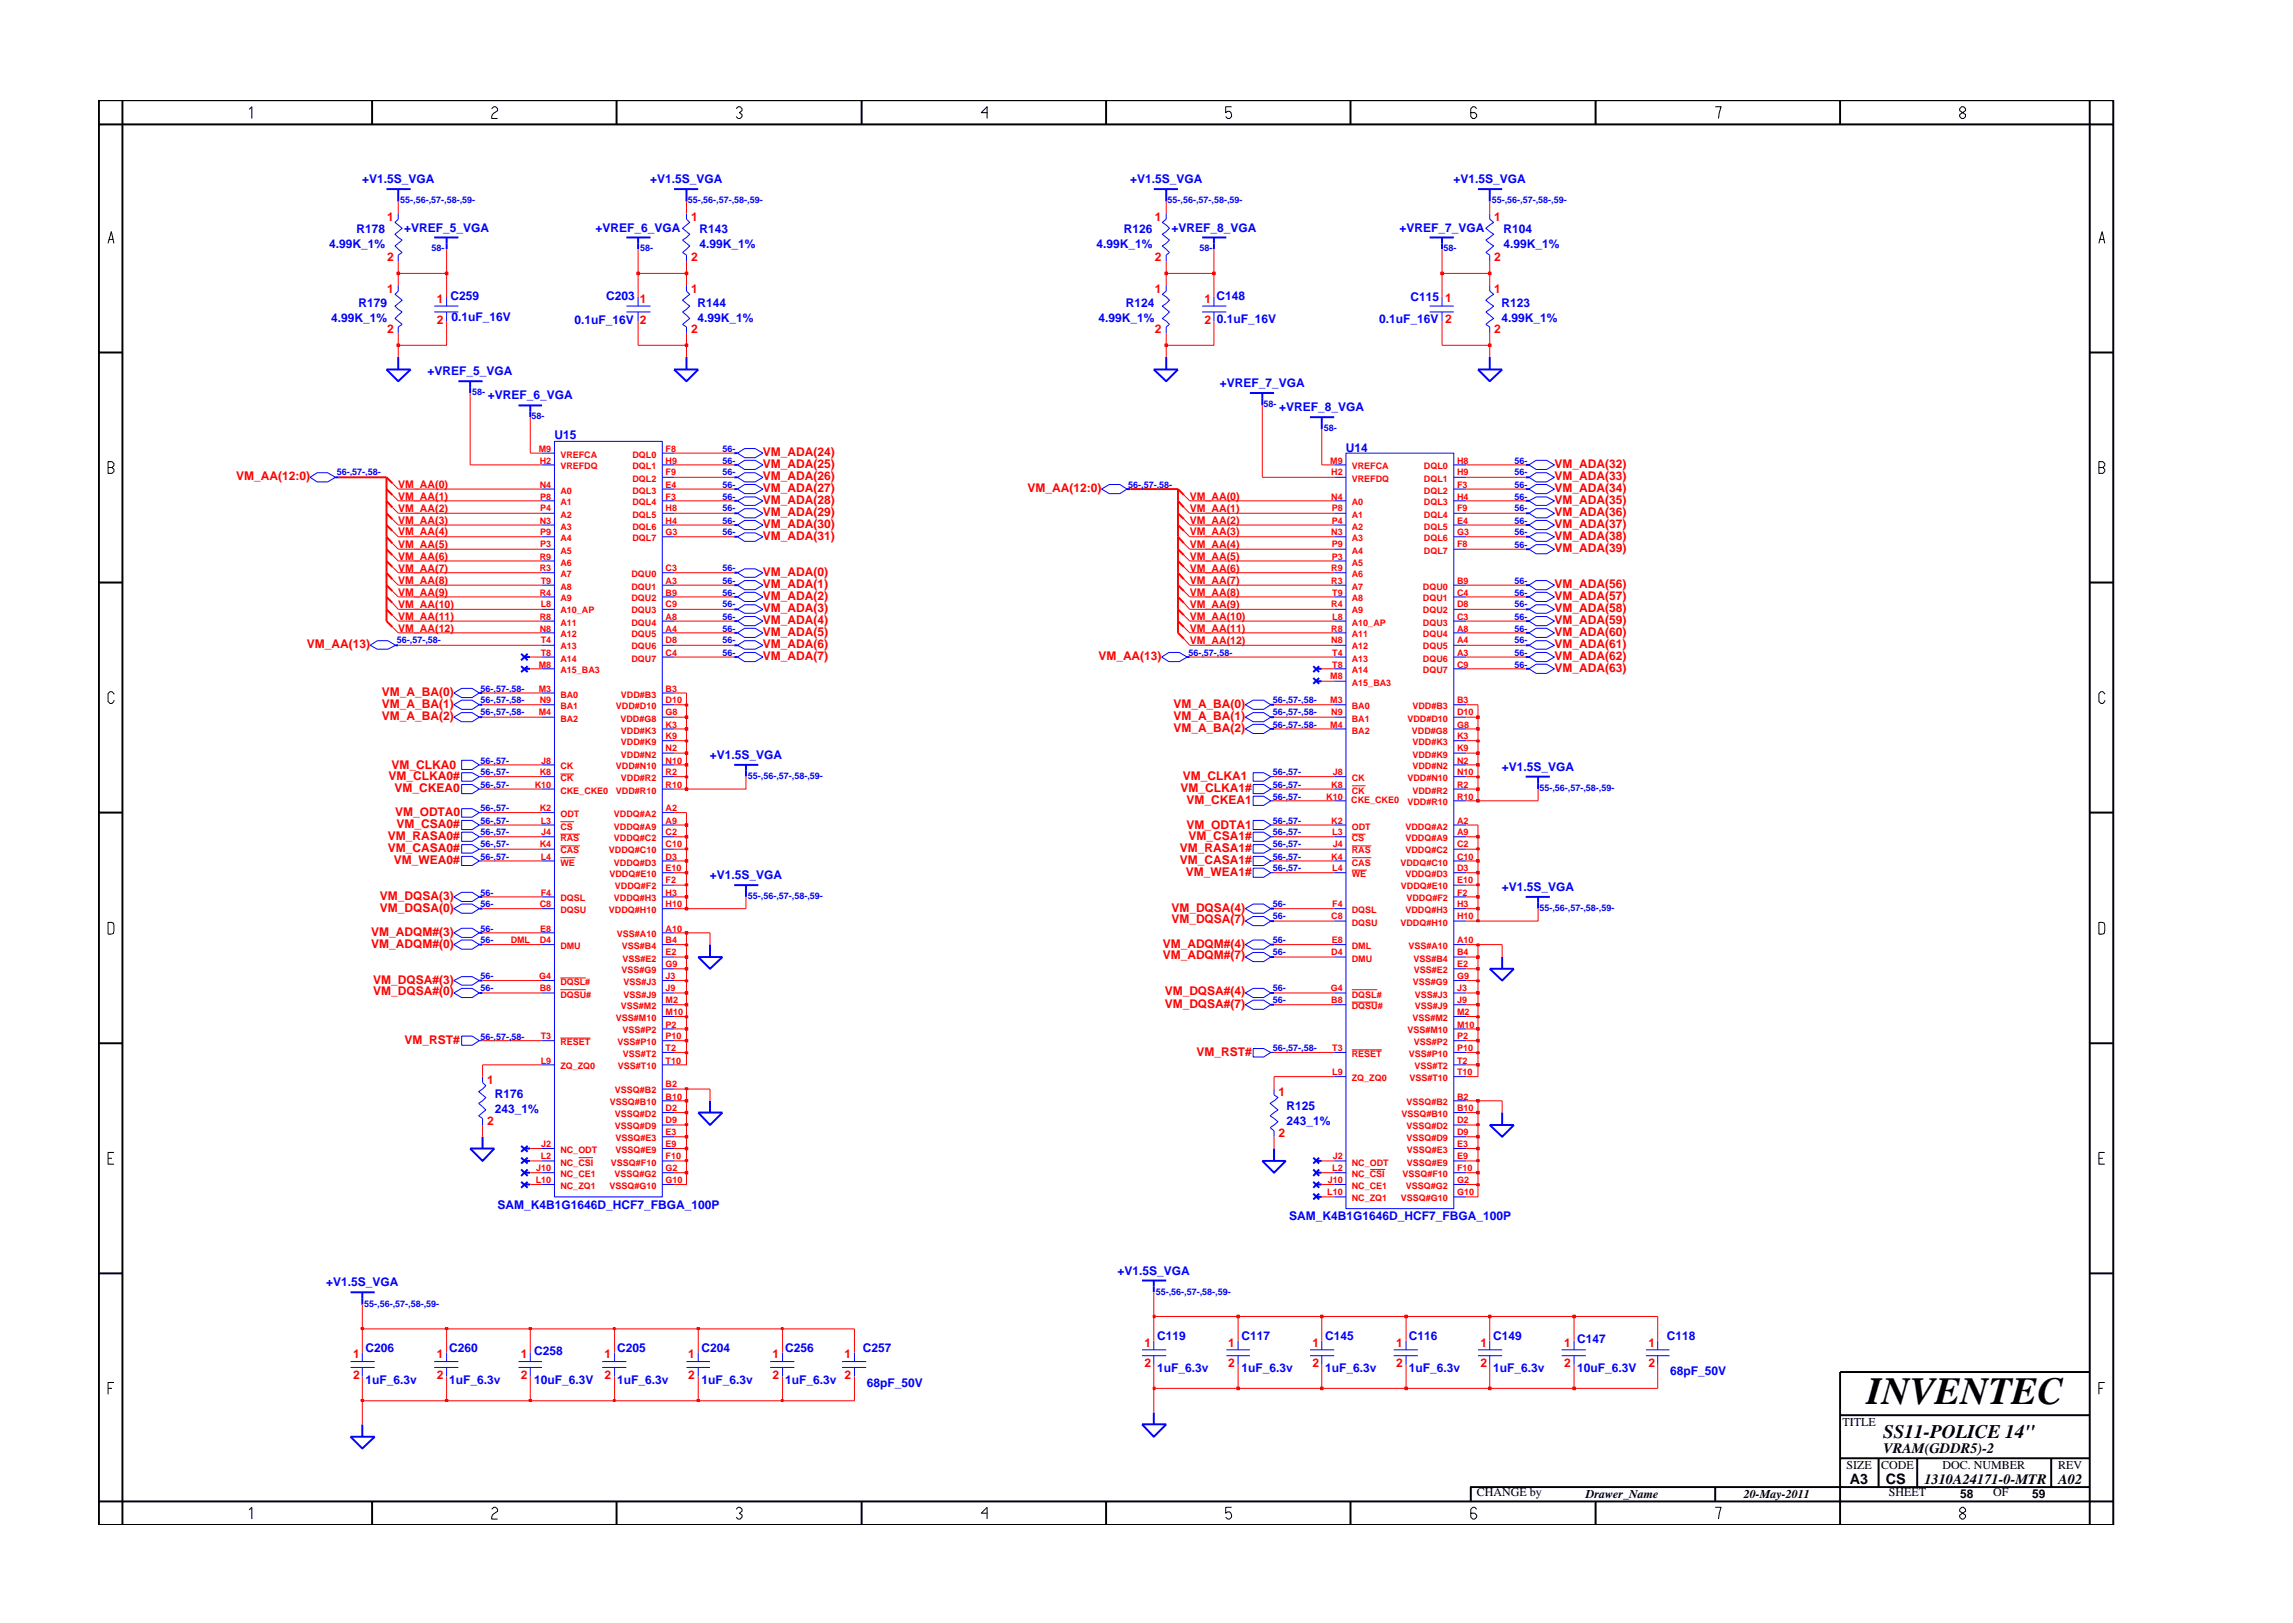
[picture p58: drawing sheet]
<svg xmlns="http://www.w3.org/2000/svg" width="297mm" height="210mm" viewBox="0 0 297 210" stroke-linecap="round" stroke-linejoin="round" font-family="sans-serif">
<defs><g id="words">
<text font-size="5" x="241.8" y="181.9">INVENTEC</text>
<text font-size="2.5" x="244" y="186.3">SS11-POLICE 14&quot;</text>
<g font-size="1.9">
<text x="244" y="188.2">VRAM(GDDR5)-2</text>
<text x="239.6" y="192.2">A3</text>
<text x="244.3" y="192.3">CS</text>
<text x="249.3" y="192.2">1310A24171-0-MTR</text>
<text x="266.6" y="192.2">A02</text>
</g>
<g font-size="1.6" fill="#00f">
<text x="46.9" y="23.7">+V1.5S_VGA</text>
<text x="84.2" y="23.7">+V1.5S_VGA</text>
<text x="146.4" y="23.7">+V1.5S_VGA</text>
<text x="188.3" y="23.7">+V1.5S_VGA</text>
<text x="42.6" y="32.1">4.99K_1%</text>
<text x="46.2" y="30.2">R178</text>
<text x="52.4" y="30">+VREF_5_VGA</text>
<text x="77.2" y="30">+VREF_6_VGA</text>
<text x="90.6" y="30.2">R143</text>
<text x="90.6" y="32.1">4.99K_1%</text>
<text x="142" y="32.1">4.99K_1%</text>
<text x="145.6" y="30.2">R126</text>
<text x="151.8" y="30">+VREF_8_VGA</text>
<text x="181.3" y="30">+VREF_7_VGA</text>
<text x="194.8" y="30.2">R104</text>
<text x="194.8" y="32.1">4.99K_1%</text>
<text x="42.9" y="41.8">4.99K_1%</text>
<text x="46.4" y="39.8">R179</text>
<text x="58.4" y="38.8">C259</text>
<text x="58.5" y="41.6">0.1uF_16V</text>
<text x="74.4" y="42">0.1uF_16V</text>
<text x="78.5" y="38.9">C203</text>
<text x="90.4" y="39.8">R144</text>
<text x="90.4" y="41.8">4.99K_1%</text>
<text x="142.3" y="41.8">4.99K_1%</text>
<text x="145.8" y="39.8">R124</text>
<text x="157.6" y="38.8">C148</text>
<text x="157.6" y="41.9">0.1uF_16V</text>
<text x="178.6" y="41.9">0.1uF_16V</text>
<text x="182.7" y="39">C115</text>
<text x="194.5" y="39.8">R123</text>
<text x="194.5" y="41.8">4.99K_1%</text>
<text x="55.4" y="48.6">+VREF_5_VGA</text>
<text x="63.2" y="51.7">+VREF_6_VGA</text>
<text x="158" y="50.2">+VREF_7_VGA</text>
<text x="165.7" y="53.3">+VREF_8_VGA</text>
<text x="71.8" y="56.9">U15</text>
<text x="174.4" y="58.5">U14</text>
<text x="91.9" y="98.3">+V1.5S_VGA</text>
<text x="194.6" y="99.9">+V1.5S_VGA</text>
<text x="91.9" y="113.8">+V1.5S_VGA</text>
<text x="194.6" y="115.4">+V1.5S_VGA</text>
<text x="64.1" y="142.2">R176</text>
<text x="166.7" y="143.8">R125</text>
<text x="64.1" y="144.1">243_1%</text>
<text x="166.7" y="145.7">243_1%</text>
<text x="64.5" y="156.6">SAM_K4B1G1646D_HCF7_FBGA_100P</text>
<text x="167" y="158.1">SAM_K4B1G1646D_HCF7_FBGA_100P</text>
<text x="42.2" y="166.7">+V1.5S_VGA</text>
<text x="144.8" y="165.1">+V1.5S_VGA</text>
<text x="149.9" y="173.6">C119</text>
<text x="160.8" y="173.6">C117</text>
<text x="171.6" y="173.6">C145</text>
<text x="182.5" y="173.6">C116</text>
<text x="193.4" y="173.6">C149</text>
<text x="204.3" y="173.9">C147</text>
<text x="215.9" y="173.6">C118</text>
<text x="47.4" y="179.4">1uF_6.3v</text>
<text x="47.4" y="175.2">C206</text>
<text x="58.2" y="175.2">C260</text>
<text x="58.2" y="179.4">1uF_6.3v</text>
<text x="69.2" y="175.5">C258</text>
<text x="69.2" y="179.4">10uF_6.3V</text>
<text x="80" y="175.2">C205</text>
<text x="80" y="179.4">1uF_6.3v</text>
<text x="90.9" y="179.4">1uF_6.3v</text>
<text x="90.9" y="175.2">C204</text>
<text x="101.7" y="175.2">C256</text>
<text x="101.7" y="179.4">1uF_6.3v</text>
<text x="111.8" y="175.2">C257</text>
<text x="112.3" y="179.6">68pF_50V</text>
<text x="149.9" y="177.7">1uF_6.3v</text>
<text x="160.8" y="177.7">1uF_6.3v</text>
<text x="171.6" y="177.7">1uF_6.3v</text>
<text x="182.5" y="177.7">1uF_6.3v</text>
<text x="193.4" y="177.7">1uF_6.3v</text>
<text x="204.3" y="177.7">10uF_6.3V</text>
<text x="216.4" y="178.1">68pF_50V</text>
</g>
<g font-size="1.6" fill="#f00">
<text x="50.1" y="28.6">1</text>
<text x="89.5" y="28.6">1</text>
<text x="149.6" y="28.6">1</text>
<text x="193.6" y="28.6">1</text>
<text x="50.1" y="33.8">2</text>
<text x="89.5" y="33.8">2</text>
<text x="149.6" y="33.8">2</text>
<text x="193.6" y="33.8">2</text>
<text x="50.1" y="37.9">1</text>
<text x="56.6" y="39.3">1</text>
<text x="56.6" y="42">2</text>
<text x="82.9" y="39.2">1</text>
<text x="82.9" y="42">2</text>
<text x="89.5" y="37.9">1</text>
<text x="149.6" y="37.9">1</text>
<text x="156.1" y="39.3">1</text>
<text x="156.1" y="42">2</text>
<text x="187.2" y="39.1">1</text>
<text x="187.2" y="41.8">2</text>
<text x="193.6" y="37.9">1</text>
<text x="50.1" y="43.1">2</text>
<text x="89.5" y="43.1">2</text>
<text x="149.6" y="43.1">2</text>
<text x="193.6" y="43.1">2</text>
<text x="98.8" y="59.1">VM_ADA(24)</text>
<text x="30.6" y="62.1">VM_AA(12:0)</text>
<text x="98.8" y="65.3">VM_ADA(28)</text>
<text x="98.8" y="63.8">VM_ADA(27)</text>
<text x="98.8" y="60.6">VM_ADA(25)</text>
<text x="98.8" y="62.1">VM_ADA(26)</text>
<text x="133.1" y="63.8">VM_AA(12:0)</text>
<text x="201.4" y="60.6">VM_ADA(32)</text>
<text x="201.4" y="65.3">VM_ADA(35)</text>
<text x="201.4" y="62.1">VM_ADA(33)</text>
<text x="201.4" y="63.8">VM_ADA(34)</text>
<text x="98.8" y="66.8">VM_ADA(29)</text>
<text x="98.8" y="68.4">VM_ADA(30)</text>
<text x="98.8" y="69.9">VM_ADA(31)</text>
<text x="201.4" y="66.8">VM_ADA(36)</text>
<text x="201.4" y="69.9">VM_ADA(38)</text>
<text x="201.4" y="71.5">VM_ADA(39)</text>
<text x="201.4" y="68.4">VM_ADA(37)</text>
<text x="98.8" y="74.6">VM_ADA(0)</text>
<text x="98.8" y="76.2">VM_ADA(1)</text>
<text x="98.8" y="77.7">VM_ADA(2)</text>
<text x="201.4" y="77.7">VM_ADA(57)</text>
<text x="201.4" y="76.2">VM_ADA(56)</text>
<text x="39.8" y="83.9">VM_AA(13)</text>
<text x="98.8" y="82.4">VM_ADA(5)</text>
<text x="98.8" y="80.9">VM_ADA(4)</text>
<text x="98.8" y="83.9">VM_ADA(6)</text>
<text x="98.8" y="79.2">VM_ADA(3)</text>
<text x="201.4" y="80.9">VM_ADA(59)</text>
<text x="201.4" y="79.2">VM_ADA(58)</text>
<text x="201.4" y="83.9">VM_ADA(61)</text>
<text x="201.4" y="82.4">VM_ADA(60)</text>
<text x="98.8" y="85.5">VM_ADA(7)</text>
<text x="142.3" y="85.5">VM_AA(13)</text>
<text x="201.4" y="87">VM_ADA(63)</text>
<text x="201.4" y="85.5">VM_ADA(62)</text>
<text x="49.5" y="91.7">VM_A_BA(1)</text>
<text x="49.5" y="93.2">VM_A_BA(2)</text>
<text x="49.5" y="90.2">VM_A_BA(0)</text>
<text x="152" y="93.2">VM_A_BA(1)</text>
<text x="152" y="94.8">VM_A_BA(2)</text>
<text x="152" y="91.7">VM_A_BA(0)</text>
<text x="50.3" y="101">VM_CLKA0#</text>
<text x="50.7" y="99.6">VM_CLKA0</text>
<text x="153.2" y="101.1">VM_CLKA1</text>
<text x="51.1" y="102.6">VM_CKEA0</text>
<text x="51.2" y="105.8">VM_ODTA0</text>
<text x="51.3" y="107.3">VM_CSA0#</text>
<text x="152.9" y="102.6">VM_CLKA1#</text>
<text x="153.7" y="107.4">VM_ODTA1</text>
<text x="153.7" y="104.1">VM_CKEA1</text>
<text x="50.2" y="110.3">VM_CASA0#</text>
<text x="50.2" y="108.8">VM_RASA0#</text>
<text x="51" y="111.9">VM_WEA0#</text>
<text x="152.8" y="110.3">VM_RASA1#</text>
<text x="152.8" y="111.9">VM_CASA1#</text>
<text x="153.6" y="113.5">VM_WEA1#</text>
<text x="154" y="108.8">VM_CSA1#</text>
<text x="49.2" y="118.1">VM_DQSA(0)</text>
<text x="49.2" y="116.6">VM_DQSA(3)</text>
<text x="151.7" y="119.6">VM_DQSA(7)</text>
<text x="151.7" y="118.1">VM_DQSA(4)</text>
<text x="48.1" y="122.8">VM_ADQM#(0)</text>
<text x="48.1" y="121.2">VM_ADQM#(3)</text>
<text x="150.6" y="124.3">VM_ADQM#(7)</text>
<text x="150.6" y="122.8">VM_ADQM#(4)</text>
<text x="48.3" y="128.9">VM_DQSA#(0)</text>
<text x="48.3" y="127.4">VM_DQSA#(3)</text>
<text x="150.9" y="130.6">VM_DQSA#(7)</text>
<text x="150.9" y="128.9">VM_DQSA#(4)</text>
<text x="52.4" y="135.2">VM_RST#</text>
<text x="155" y="136.7">VM_RST#</text>
<text x="63.1" y="140.4">1</text>
<text x="165.6" y="142">1</text>
<text x="63.1" y="145.7">2</text>
<text x="165.6" y="147.3">2</text>
<text x="45.7" y="176">1</text>
<text x="45.7" y="178.7">2</text>
<text x="56.6" y="178.7">2</text>
<text x="56.6" y="176">1</text>
<text x="67.5" y="176">1</text>
<text x="67.5" y="178.7">2</text>
<text x="78.3" y="176">1</text>
<text x="78.3" y="178.7">2</text>
<text x="89.2" y="176">1</text>
<text x="89.2" y="178.7">2</text>
<text x="100.1" y="176">1</text>
<text x="100.1" y="178.7">2</text>
<text x="109.4" y="176">1</text>
<text x="109.4" y="178.7">2</text>
<text x="148.3" y="174.4">1</text>
<text x="148.3" y="177.1">2</text>
<text x="159.1" y="174.4">1</text>
<text x="159.1" y="177.1">2</text>
<text x="170" y="174.4">1</text>
<text x="170" y="177.1">2</text>
<text x="180.9" y="174.4">1</text>
<text x="180.9" y="177.1">2</text>
<text x="191.8" y="174.4">1</text>
<text x="191.8" y="177.1">2</text>
<text x="202.6" y="174.4">1</text>
<text x="202.6" y="177.1">2</text>
<text x="213.5" y="174.4">1</text>
<text x="213.5" y="177.1">2</text>
</g>
<g font-size="1.6">
<text x="238.7" y="184.8">TITLE</text>
<text x="239.2" y="190.4">SIZE</text>
<text x="243.7" y="190.4">CODE</text>
<text x="251.6" y="190.4">DOC. NUMBER</text>
<text x="266.6" y="190.4">REV</text>
<text x="191.3" y="193.8">CHANGE by</text>
<text x="205.4" y="194.1">Drawer_Name</text>
<text x="225.9" y="194.1">20-May-2011</text>
<text x="244.7" y="193.8">SHEET</text>
<text x="253.9" y="194.1">58</text>
<text x="258.2" y="193.8">OF</text>
<text x="263.3" y="194.1">59</text>
</g>
<g font-size="1.4" fill="#f00">
<text x="51.6" y="63.2">VM_AA(0)</text>
<text x="51.6" y="64.7">VM_AA(1)</text>
<text x="154.1" y="64.7">VM_AA(0)</text>
<text x="51.6" y="66.3">VM_AA(2)</text>
<text x="51.6" y="67.8">VM_AA(3)</text>
<text x="51.6" y="69.4">VM_AA(4)</text>
<text x="51.6" y="71">VM_AA(5)</text>
<text x="154.1" y="66.3">VM_AA(1)</text>
<text x="154.1" y="67.8">VM_AA(2)</text>
<text x="154.1" y="69.4">VM_AA(3)</text>
<text x="154.1" y="71">VM_AA(4)</text>
<text x="51.6" y="72.5">VM_AA(6)</text>
<text x="51.6" y="74.1">VM_AA(7)</text>
<text x="51.6" y="75.6">VM_AA(8)</text>
<text x="51.6" y="77.2">VM_AA(9)</text>
<text x="154.1" y="72.5">VM_AA(5)</text>
<text x="154.1" y="74.1">VM_AA(6)</text>
<text x="154.1" y="75.6">VM_AA(7)</text>
<text x="154.1" y="77.2">VM_AA(8)</text>
<text x="51.6" y="78.8">VM_AA(10)</text>
<text x="51.6" y="80.3">VM_AA(11)</text>
<text x="51.6" y="81.8">VM_AA(12)</text>
<text x="154.1" y="78.8">VM_AA(9)</text>
<text x="154.1" y="80.3">VM_AA(10)</text>
<text x="154.1" y="81.8">VM_AA(11)</text>
<text x="154.1" y="83.4">VM_AA(12)</text>
</g>
<g font-size="1.2" fill="#00f">
<text x="51.8" y="26.4">55-,56-,57-,58-,59-</text>
<text x="89.1" y="26.4">55-,56-,57-,58-,59-</text>
<text x="151.2" y="26.4">55-,56-,57-,58-,59-</text>
<text x="193.2" y="26.4">55-,56-,57-,58-,59-</text>
<text x="55.9" y="32.5">58-</text>
<text x="82.9" y="32.5">58-</text>
<text x="155.4" y="32.5">58-</text>
<text x="187" y="32.5">58-</text>
<text x="61.2" y="51.2">58-</text>
<text x="163.7" y="52.8">58-</text>
<text x="68.9" y="54.3">58-</text>
<text x="93.6" y="58.5">56-</text>
<text x="171.5" y="55.8">58-</text>
<text x="43.6" y="61.6">56-,57-,58-</text>
<text x="93.6" y="60.1">56-</text>
<text x="93.6" y="64.7">56-</text>
<text x="93.6" y="61.6">56-</text>
<text x="93.6" y="63.2">56-</text>
<text x="146.2" y="63.2">56-,57-,58-</text>
<text x="196.2" y="60.1">56-</text>
<text x="196.2" y="61.6">56-</text>
<text x="196.2" y="63.2">56-</text>
<text x="196.2" y="64.7">56-</text>
<text x="93.6" y="66.2">56-</text>
<text x="93.6" y="67.8">56-</text>
<text x="93.6" y="69.4">56-</text>
<text x="196.2" y="66.2">56-</text>
<text x="196.2" y="67.8">56-</text>
<text x="196.2" y="69.4">56-</text>
<text x="196.2" y="71">56-</text>
<text x="93.6" y="77.2">56-</text>
<text x="93.6" y="74">56-</text>
<text x="93.6" y="75.6">56-</text>
<text x="196.2" y="75.6">56-</text>
<text x="196.2" y="77.2">56-</text>
<text x="51.4" y="83.3">56-,57-,58-</text>
<text x="93.6" y="80.3">56-</text>
<text x="93.6" y="81.8">56-</text>
<text x="93.6" y="78.7">56-</text>
<text x="93.6" y="83.3">56-</text>
<text x="196.2" y="80.3">56-</text>
<text x="196.2" y="78.7">56-</text>
<text x="196.2" y="81.8">56-</text>
<text x="196.2" y="83.3">56-</text>
<text x="62.3" y="89.6">56-,57-,58-</text>
<text x="93.6" y="84.9">56-</text>
<text x="154" y="84.9">56-,57-,58-</text>
<text x="196.2" y="84.9">56-</text>
<text x="196.2" y="86.5">56-</text>
<text x="62.3" y="92.7">56-,57-,58-</text>
<text x="62.3" y="91.1">56-,57-,58-</text>
<text x="164.9" y="92.7">56-,57-,58-</text>
<text x="164.9" y="94.3">56-,57-,58-</text>
<text x="164.9" y="91.1">56-,57-,58-</text>
<text x="62.3" y="98.9">56-,57-</text>
<text x="62.3" y="100.4">56-,57-</text>
<text x="96.9" y="101">55-,56-,57-,58-,59-</text>
<text x="164.9" y="100.4">56-,57-</text>
<text x="62.3" y="106.7">56-,57-</text>
<text x="62.3" y="102.1">56-,57-</text>
<text x="62.3" y="105.1">56-,57-</text>
<text x="164.9" y="103.6">56-,57-</text>
<text x="164.9" y="102.1">56-,57-</text>
<text x="164.9" y="106.7">56-,57-</text>
<text x="199.4" y="102.5">55-,56-,57-,58-,59-</text>
<text x="62.3" y="111.4">56-,57-</text>
<text x="62.3" y="109.8">56-,57-</text>
<text x="62.3" y="108.2">56-,57-</text>
<text x="164.9" y="112.9">56-,57-</text>
<text x="164.9" y="111.4">56-,57-</text>
<text x="164.9" y="109.8">56-,57-</text>
<text x="164.9" y="108.2">56-,57-</text>
<text x="62.3" y="116">56-</text>
<text x="62.3" y="117.5">56-</text>
<text x="96.9" y="116.4">55-,56-,57-,58-,59-</text>
<text x="164.9" y="119.1">56-</text>
<text x="164.9" y="117.5">56-</text>
<text x="199.4" y="118">55-,56-,57-,58-,59-</text>
<text x="62.3" y="122.2">56-</text>
<text x="62.3" y="120.7">56-</text>
<text x="164.9" y="123.7">56-</text>
<text x="164.9" y="122.2">56-</text>
<text x="62.3" y="126.9">56-</text>
<text x="62.3" y="128.4">56-</text>
<text x="164.9" y="130">56-</text>
<text x="164.9" y="128.4">56-</text>
<text x="62.3" y="134.7">56-,57-,58-</text>
<text x="164.9" y="136.2">56-,57-,58-</text>
<text x="149.7" y="167.8">55-,56-,57-,58-,59-</text>
<text x="47.2" y="169.3">55-,56-,57-,58-,59-</text>
</g>
<g font-size="1.2" fill="#f00">
<text x="69.8" y="58.5">M9</text>
<text x="72.6" y="59.3">VREFCA</text>
<text x="81.9" y="59.3">DQL0</text>
<text x="86.2" y="58.5">F8</text>
<text x="69.9" y="63.2">N4</text>
<text x="69.9" y="60.1">H2</text>
<text x="70" y="64.7">P8</text>
<text x="72.6" y="64">A0</text>
<text x="72.6" y="65.5">A1</text>
<text x="72.6" y="60.8">VREFDQ</text>
<text x="81.9" y="60.8">DQL1</text>
<text x="81.9" y="62.4">DQL2</text>
<text x="81.9" y="64">DQL3</text>
<text x="81.9" y="65.5">DQL4</text>
<text x="86.2" y="60.1">H9</text>
<text x="86.2" y="61.6">F9</text>
<text x="86.2" y="63.2">E4</text>
<text x="86.2" y="64.7">F3</text>
<text x="172.3" y="60.1">M9</text>
<text x="172.4" y="61.6">H2</text>
<text x="172.4" y="64.7">N4</text>
<text x="175.1" y="60.8">VREFCA</text>
<text x="175.1" y="62.4">VREFDQ</text>
<text x="175.1" y="65.5">A0</text>
<text x="184.5" y="60.8">DQL0</text>
<text x="184.5" y="62.4">DQL1</text>
<text x="184.5" y="64">DQL2</text>
<text x="184.5" y="65.5">DQL3</text>
<text x="188.8" y="60.1">H8</text>
<text x="188.8" y="61.6">H9</text>
<text x="188.8" y="63.2">F3</text>
<text x="188.8" y="64.7">H4</text>
<text x="69.9" y="67.8">N3</text>
<text x="70" y="66.2">P4</text>
<text x="70" y="69.4">P9</text>
<text x="70" y="70.9">P3</text>
<text x="72.6" y="67.1">A2</text>
<text x="72.6" y="68.6">A3</text>
<text x="72.6" y="70.1">A4</text>
<text x="72.6" y="71.7">A5</text>
<text x="81.9" y="67.1">DQL5</text>
<text x="81.9" y="68.6">DQL6</text>
<text x="81.9" y="70.1">DQL7</text>
<text x="86.2" y="66.2">H8</text>
<text x="86.2" y="67.8">H4</text>
<text x="86.2" y="69.4">G3</text>
<text x="172.4" y="69.4">N3</text>
<text x="172.5" y="66.2">P8</text>
<text x="172.5" y="70.9">P9</text>
<text x="172.5" y="67.8">P4</text>
<text x="175.1" y="67.1">A1</text>
<text x="175.1" y="68.6">A2</text>
<text x="175.1" y="70.1">A3</text>
<text x="175.1" y="71.7">A4</text>
<text x="184.5" y="67.1">DQL4</text>
<text x="184.5" y="68.6">DQL5</text>
<text x="184.5" y="70.1">DQL6</text>
<text x="184.5" y="71.7">DQL7</text>
<text x="188.8" y="66.2">F9</text>
<text x="188.8" y="67.8">E4</text>
<text x="188.8" y="69.4">G3</text>
<text x="188.8" y="70.9">F8</text>
<text x="69.9" y="72.5">R9</text>
<text x="69.9" y="74">R3</text>
<text x="69.9" y="77.2">R4</text>
<text x="70" y="75.6">T9</text>
<text x="72.6" y="73.3">A6</text>
<text x="72.6" y="74.8">A7</text>
<text x="72.6" y="76.4">A8</text>
<text x="72.6" y="77.9">A9</text>
<text x="81.8" y="77.9">DQU2</text>
<text x="81.8" y="74.8">DQU0</text>
<text x="81.8" y="76.4">DQU1</text>
<text x="86.2" y="75.6">A3</text>
<text x="86.2" y="77.2">B9</text>
<text x="86.2" y="74">C3</text>
<text x="172.4" y="74">R9</text>
<text x="172.4" y="75.6">R3</text>
<text x="172.5" y="72.5">P3</text>
<text x="172.6" y="77.2">T9</text>
<text x="175.1" y="74.8">A6</text>
<text x="175.1" y="76.4">A7</text>
<text x="175.1" y="77.9">A8</text>
<text x="175.1" y="73.3">A5</text>
<text x="184.3" y="76.4">DQU0</text>
<text x="184.3" y="77.9">DQU1</text>
<text x="188.8" y="75.6">B9</text>
<text x="188.8" y="77.2">C4</text>
<text x="69.9" y="80.3">R8</text>
<text x="69.9" y="81.8">N8</text>
<text x="70" y="78.7">L8</text>
<text x="70" y="83.3">T4</text>
<text x="72.6" y="79.4">A10_AP</text>
<text x="72.6" y="81.1">A11</text>
<text x="72.6" y="82.6">A12</text>
<text x="81.8" y="79.4">DQU3</text>
<text x="81.8" y="81.1">DQU4</text>
<text x="81.8" y="82.6">DQU5</text>
<text x="86.2" y="78.7">C9</text>
<text x="86.2" y="80.3">A8</text>
<text x="86.2" y="81.8">A4</text>
<text x="86.2" y="83.3">D8</text>
<text x="172.4" y="78.7">R4</text>
<text x="172.4" y="81.8">R8</text>
<text x="172.4" y="83.3">N8</text>
<text x="172.6" y="80.3">L8</text>
<text x="175.1" y="79.4">A9</text>
<text x="175.1" y="81.1">A10_AP</text>
<text x="175.1" y="82.6">A11</text>
<text x="184.3" y="79.4">DQU2</text>
<text x="184.3" y="81.1">DQU3</text>
<text x="184.3" y="82.6">DQU4</text>
<text x="188.8" y="78.7">D8</text>
<text x="188.8" y="80.3">C3</text>
<text x="188.8" y="81.8">A8</text>
<text x="188.8" y="83.3">A4</text>
<text x="69.8" y="86.5">M8</text>
<text x="69.8" y="89.6">M3</text>
<text x="70" y="84.9">T8</text>
<text x="72.6" y="84.1">A13</text>
<text x="72.6" y="85.7">A14</text>
<text x="72.6" y="87.2">A15_BA3</text>
<text x="81.8" y="84.1">DQU6</text>
<text x="81.8" y="85.7">DQU7</text>
<text x="86.2" y="89.6">B3</text>
<text x="86.2" y="84.9">C4</text>
<text x="172.3" y="88">M8</text>
<text x="172.6" y="84.9">T4</text>
<text x="172.6" y="86.5">T8</text>
<text x="175.1" y="84.1">A12</text>
<text x="175.1" y="85.7">A13</text>
<text x="175.1" y="87.2">A14</text>
<text x="175.1" y="88.8">A15_BA3</text>
<text x="184.3" y="87.2">DQU7</text>
<text x="184.3" y="84.1">DQU5</text>
<text x="184.3" y="85.7">DQU6</text>
<text x="188.8" y="84.9">A3</text>
<text x="188.8" y="86.5">C9</text>
<text x="69.8" y="92.7">M4</text>
<text x="69.9" y="91.1">N9</text>
<text x="72.6" y="90.4">BA0</text>
<text x="72.6" y="91.9">BA1</text>
<text x="72.6" y="93.5">BA2</text>
<text x="79.8" y="91.9">VDD#D10</text>
<text x="80.4" y="93.5">VDD#G8</text>
<text x="80.4" y="90.4">VDD#B3</text>
<text x="80.4" y="95">VDD#K3</text>
<text x="86.2" y="91.1">D10</text>
<text x="86.2" y="92.7">G8</text>
<text x="86.2" y="94.3">K3</text>
<text x="86.2" y="95.8">K9</text>
<text x="172.3" y="91.1">M3</text>
<text x="172.3" y="94.3">M4</text>
<text x="172.4" y="92.7">N9</text>
<text x="175.1" y="91.9">BA0</text>
<text x="175.1" y="93.5">BA1</text>
<text x="175.1" y="95">BA2</text>
<text x="182.3" y="93.5">VDD#D10</text>
<text x="182.9" y="95">VDD#G8</text>
<text x="183" y="91.9">VDD#B3</text>
<text x="188.8" y="92.7">D10</text>
<text x="188.8" y="94.3">G8</text>
<text x="188.8" y="95.8">K3</text>
<text x="188.8" y="91.1">B3</text>
<text x="69.9" y="100.4">K8</text>
<text x="70.1" y="98.9">J8</text>
<text x="72.6" y="99.7">CK</text>
<text x="72.6" y="101.2">CK</text>
<text x="79.8" y="99.7">VDD#N10</text>
<text x="80.4" y="98.2">VDD#N2</text>
<text x="80.4" y="101.2">VDD#R2</text>
<text x="80.4" y="96.5">VDD#K9</text>
<text x="86.2" y="98.9">N10</text>
<text x="86.2" y="97.3">N2</text>
<text x="86.2" y="100.4">R2</text>
<text x="172.6" y="100.4">J8</text>
<text x="175.1" y="101.2">CK</text>
<text x="182.3" y="101.2">VDD#N10</text>
<text x="183" y="96.5">VDD#K3</text>
<text x="183" y="98.2">VDD#K9</text>
<text x="183" y="99.7">VDD#N2</text>
<text x="188.8" y="97.3">K9</text>
<text x="188.8" y="100.4">N10</text>
<text x="188.8" y="98.9">N2</text>
<text x="69.3" y="102.1">K10</text>
<text x="69.9" y="105.1">K2</text>
<text x="70" y="106.7">L3</text>
<text x="72.6" y="105.9">ODT</text>
<text x="72.6" y="102.8">CKE_CKE0</text>
<text x="72.6" y="107.5">CS</text>
<text x="79.5" y="105.9">VDDQ#A2</text>
<text x="79.5" y="107.5">VDDQ#A9</text>
<text x="79.8" y="102.8">VDD#R10</text>
<text x="86.2" y="102.1">R10</text>
<text x="86.2" y="105.1">A2</text>
<text x="86.2" y="106.7">A9</text>
<text x="171.8" y="103.6">K10</text>
<text x="172.4" y="102.1">K8</text>
<text x="172.4" y="106.7">K2</text>
<text x="175" y="104.1">CKE_CKE0</text>
<text x="175.1" y="102.8">CK</text>
<text x="175.1" y="107.5">ODT</text>
<text x="182.1" y="107.5">VDDQ#A2</text>
<text x="182.3" y="104.3">VDD#R10</text>
<text x="183" y="102.8">VDD#R2</text>
<text x="188.8" y="103.6">R10</text>
<text x="188.8" y="102.1">R2</text>
<text x="188.8" y="106.7">A2</text>
<text x="69.9" y="109.8">K4</text>
<text x="70" y="111.4">L4</text>
<text x="70.1" y="108.2">J4</text>
<text x="72.6" y="112.1">WE</text>
<text x="72.6" y="109">RAS</text>
<text x="72.6" y="110.5">CAS</text>
<text x="78.9" y="110.5">VDDQ#C10</text>
<text x="78.9" y="113.7">VDDQ#E10</text>
<text x="79.5" y="109">VDDQ#C2</text>
<text x="79.5" y="112.1">VDDQ#D3</text>
<text x="86.2" y="109.8">C10</text>
<text x="86.2" y="108.2">C2</text>
<text x="86.2" y="111.4">D3</text>
<text x="86.2" y="112.9">E10</text>
<text x="172.4" y="111.4">K4</text>
<text x="172.6" y="112.9">L4</text>
<text x="172.6" y="108.2">L3</text>
<text x="172.6" y="109.8">J4</text>
<text x="175.1" y="113.7">WE</text>
<text x="175.1" y="110.5">RAS</text>
<text x="175.1" y="112.1">CAS</text>
<text x="175.1" y="109">CS</text>
<text x="181.4" y="112.1">VDDQ#C10</text>
<text x="182.1" y="110.5">VDDQ#C2</text>
<text x="182.1" y="113.7">VDDQ#D3</text>
<text x="182.1" y="109">VDDQ#A9</text>
<text x="188.8" y="111.4">C10</text>
<text x="188.8" y="109.8">C2</text>
<text x="188.8" y="112.9">D3</text>
<text x="188.8" y="108.2">A9</text>
<text x="69.9" y="117.5">C8</text>
<text x="70" y="116">F4</text>
<text x="72.6" y="116.8">DQSL</text>
<text x="72.6" y="118.3">DQSU</text>
<text x="78.9" y="118.3">VDDQ#H10</text>
<text x="79.5" y="116.8">VDDQ#H3</text>
<text x="79.7" y="115.2">VDDQ#F2</text>
<text x="86.2" y="117.5">H10</text>
<text x="86.2" y="116">H3</text>
<text x="86.2" y="114.4">F2</text>
<text x="172.4" y="119.1">C8</text>
<text x="172.6" y="117.5">F4</text>
<text x="175.1" y="119.9">DQSU</text>
<text x="175.1" y="118.3">DQSL</text>
<text x="181.4" y="119.9">VDDQ#H10</text>
<text x="181.5" y="115.2">VDDQ#E10</text>
<text x="182.1" y="118.3">VDDQ#H3</text>
<text x="182.2" y="116.8">VDDQ#F2</text>
<text x="188.8" y="114.4">E10</text>
<text x="188.8" y="116">F2</text>
<text x="188.8" y="119.1">H10</text>
<text x="188.8" y="117.5">H3</text>
<text x="66.2" y="122.2">DML</text>
<text x="69.9" y="122.2">D4</text>
<text x="70" y="120.7">E8</text>
<text x="72.6" y="123">DMU</text>
<text x="79.9" y="121.4">VSS#A10</text>
<text x="80.6" y="123">VSS#B4</text>
<text x="80.6" y="124.6">VSS#E2</text>
<text x="86.2" y="120.7">A10</text>
<text x="86.2" y="122.2">B4</text>
<text x="86.2" y="123.7">E2</text>
<text x="86.2" y="125.3">G9</text>
<text x="172.4" y="123.7">D4</text>
<text x="172.5" y="122.2">E8</text>
<text x="175.1" y="124.6">DMU</text>
<text x="175.1" y="123">DML</text>
<text x="182.4" y="123">VSS#A10</text>
<text x="183.1" y="124.6">VSS#B4</text>
<text x="188.8" y="125.3">E2</text>
<text x="188.8" y="122.2">A10</text>
<text x="188.8" y="123.7">B4</text>
<text x="69.8" y="126.9">G4</text>
<text x="69.9" y="128.4">B8</text>
<text x="72.6" y="127.6">DQSL#</text>
<text x="72.6" y="129.2">DQSU#</text>
<text x="80.4" y="130.8">VSS#M2</text>
<text x="80.5" y="126.1">VSS#G9</text>
<text x="80.8" y="127.6">VSS#J3</text>
<text x="80.8" y="129.2">VSS#J9</text>
<text x="86.2" y="130">M2</text>
<text x="86.2" y="126.9">J3</text>
<text x="86.2" y="128.4">J9</text>
<text x="86.2" y="131.5">M10</text>
<text x="172.4" y="128.4">G4</text>
<text x="172.4" y="130">B8</text>
<text x="175.1" y="129.2">DQSL#</text>
<text x="175.1" y="130.8">DQSU#</text>
<text x="183" y="127.6">VSS#G9</text>
<text x="183.2" y="126.1">VSS#E2</text>
<text x="183.3" y="129.2">VSS#J3</text>
<text x="183.3" y="130.8">VSS#J9</text>
<text x="188.8" y="126.9">G9</text>
<text x="188.8" y="128.4">J3</text>
<text x="188.8" y="130">J9</text>
<text x="188.8" y="131.5">M2</text>
<text x="70" y="137.8">L9</text>
<text x="70" y="134.6">T3</text>
<text x="72.6" y="135.4">RESET</text>
<text x="79.8" y="132.3">VSS#M10</text>
<text x="80" y="135.4">VSS#P10</text>
<text x="80.6" y="133.9">VSS#P2</text>
<text x="80.7" y="136.9">VSS#T2</text>
<text x="86.2" y="134.6">P10</text>
<text x="86.2" y="133.1">P2</text>
<text x="86.2" y="137.8">T10</text>
<text x="86.2" y="136.2">T2</text>
<text x="172.6" y="136.2">T3</text>
<text x="175.1" y="136.9">RESET</text>
<text x="182.3" y="133.9">VSS#M10</text>
<text x="182.5" y="136.9">VSS#P10</text>
<text x="183" y="132.3">VSS#M2</text>
<text x="183.2" y="135.4">VSS#P2</text>
<text x="188.8" y="136.2">P10</text>
<text x="188.8" y="134.6">P2</text>
<text x="188.8" y="137.8">T2</text>
<text x="188.8" y="133.1">M10</text>
<text x="72.6" y="138.5">ZQ_ZQ0</text>
<text x="79" y="143.2">VSSQ#B10</text>
<text x="79.7" y="141.6">VSSQ#B2</text>
<text x="80" y="138.5">VSS#T10</text>
<text x="86.2" y="142.4">B10</text>
<text x="86.2" y="140.8">B2</text>
<text x="86.2" y="144">D2</text>
<text x="172.6" y="139.3">L9</text>
<text x="175.1" y="140.1">ZQ_ZQ0</text>
<text x="182.2" y="143.2">VSSQ#B2</text>
<text x="182.6" y="140.1">VSS#T10</text>
<text x="183.2" y="138.5">VSS#T2</text>
<text x="188.8" y="144">B10</text>
<text x="188.8" y="142.4">B2</text>
<text x="188.8" y="139.3">T10</text>
<text x="70.1" y="148.6">J2</text>
<text x="72.6" y="149.4">NC_ODT</text>
<text x="79.7" y="144.7">VSSQ#D2</text>
<text x="79.7" y="146.2">VSSQ#D9</text>
<text x="79.7" y="149.4">VSSQ#E9</text>
<text x="79.7" y="147.9">VSSQ#E3</text>
<text x="86.2" y="148.6">E9</text>
<text x="86.2" y="145.5">D9</text>
<text x="86.2" y="147.1">E3</text>
<text x="181.5" y="144.7">VSSQ#B10</text>
<text x="182.2" y="146.2">VSSQ#D2</text>
<text x="182.2" y="147.9">VSSQ#D9</text>
<text x="182.3" y="149.4">VSSQ#E3</text>
<text x="188.8" y="145.5">D2</text>
<text x="188.8" y="147.1">D9</text>
<text x="188.8" y="148.6">E3</text>
<text x="69.4" y="153.3">L10</text>
<text x="69.5" y="151.8">J10</text>
<text x="70" y="150.1">L2</text>
<text x="72.6" y="151">NC_CSI</text>
<text x="72.6" y="154">NC_ZQ1</text>
<text x="72.6" y="152.5">NC_CE1</text>
<text x="78.9" y="154">VSSQ#G10</text>
<text x="79.1" y="151">VSSQ#F10</text>
<text x="79.6" y="152.5">VSSQ#G2</text>
<text x="86.2" y="150.1">F10</text>
<text x="86.2" y="153.3">G10</text>
<text x="86.2" y="151.8">G2</text>
<text x="171.9" y="154.8">L10</text>
<text x="172" y="153.3">J10</text>
<text x="172.6" y="151.8">L2</text>
<text x="172.6" y="150.1">J2</text>
<text x="175.1" y="154">NC_CE1</text>
<text x="175.1" y="152.5">NC_CSI</text>
<text x="175.1" y="151">NC_ODT</text>
<text x="175.1" y="155.6">NC_ZQ1</text>
<text x="181.5" y="155.6">VSSQ#G10</text>
<text x="181.7" y="152.5">VSSQ#F10</text>
<text x="182.1" y="154">VSSQ#G2</text>
<text x="182.3" y="151">VSSQ#E9</text>
<text x="188.8" y="150.1">E9</text>
<text x="188.8" y="151.8">F10</text>
<text x="188.8" y="154.8">G10</text>
<text x="188.8" y="153.3">G2</text>
</g>
</g></defs>
<g fill="none" stroke="#00f" stroke-width=".25">
<path d="M50.1 24.5h3.1M51.6 24.5v1.6M56.2 30.8h3.2M57.9 30.8v1.5M81.1 30.8h3.2M82.7 30.8v1.5M87.3 24.5h3.2M88.9 24.5v1.6M149.5 24.5h3.1M151.1 24.5v1.6M155.7 30.8h3.2M157.3 30.8v1.5"/>
<path d="M185.2 30.8h3.1M186.8 30.8v1.5M191.5 24.5h3.1M193 24.5v1.6M50.1 47.9h3.1l-1.6 1.5zM51.6 46.3v1.6M59.4 49.4h3.1M60.9 49.4v1.5M67.2 52.5h3M68.7 52.5v1.5M87.3 47.9h3.2l-1.6 1.5zM88.9 46.3v1.6"/>
<path d="M95.1 58.7h.4M149.5 47.9h3.1l-1.5 1.5zM151.1 46.3v1.6M161.9 50.9h3.1M163.5 50.9v1.6M169.7 54h3.1M171.2 54v1.6M191.5 47.9h3.1l-1.6 1.5zM193 46.3v1.6M43.5 61.8h.4M95.1 61.8h.4M95.1 64.9h.4"/>
<path d="M95.1 66.5h.4M95.1 60.2h.4M95.1 63.4h.4M95.1 69.5h.4M95.1 78.9h.4M95.1 74.2h.4M95.1 75.8h.4M95.1 68h.4M95.1 77.3h.4M146 63.4h.4M197.6 61.8h.5M197.6 64.9h.5"/>
<path d="M197.6 66.5h.5M197.6 60.2h.5M197.6 63.4h.5M197.6 69.5h.5M197.6 71.1h.5M197.6 78.9h.5M197.6 75.8h.5M197.6 68h.5M197.6 77.3h.5M51.3 83.6h.3M62.1 89.8h.4M62.1 92.9h.4"/>
<path d="M62.1 91.3h.4M67.5 84.7l.9 .8M67.5 86.3l.9 .8M67.9 86.6h.8M67.9 85.1h.8M68.4 84.7l-.9 .8M68.4 86.3l-.9 .8M95.1 80.5h.4M95.1 82h.4M95.1 85.1h.4M95.1 83.6h.4M95.1 99.1h3.1"/>
<path d="M96.6 99.1v1.5M153.8 85.1h.3M164.6 92.9h.4M164.6 91.3h.4M164.6 94.4h.4M170.1 86.3l.8 .8M170.1 87.8l.8 .8M170.5 86.6h.7M170.5 88.3h.7M170.9 86.3l-.8 .8M170.9 87.8l-.8 .8M197.6 80.5h.5"/>
<path d="M197.6 82h.5M197.6 86.6h.5M197.6 85.1h.5M197.6 83.6h.5M62.1 117.7h.4M62.1 116.2h.4M95.1 114.7h3.1M96.6 114.7v1.5M164.6 117.7h.4M164.6 119.3h.4M197.6 100.6h3.2M197.6 116.2h3.2"/>
<path d="M199.2 100.6v1.6M199.2 116.2v1.5M62.1 120.8h.4M62.1 128.6h.4M62.1 122.4h.4M62.1 127h.4M90.5 124h3.1l-1.6 1.5zM92 122.4v1.6M164.6 124h.4M164.6 128.6h.4M164.6 122.4h.4M164.6 130.2h.4"/>
<path d="M193 125.5h3.1l-1.5 1.5zM194.6 124v1.5M60.9 148.8h3.1l-1.5 1.6zM62.5 147.3v1.5M67.5 148.4l.9 .8M67.5 150l.9 .7M67.5 153.1l.9 .8M67.5 151.5l.9 .8M67.9 148.8h.8M67.9 150.4h.8M67.9 151.9h.8M67.9 153.4h.8"/>
<path d="M68.4 148.4l-.9 .8M68.4 150l-.9 .7M68.4 153.1l-.9 .8M68.4 151.5l-.9 .8M90.5 144.1h3.1l-1.6 1.6zM92 142.6v1.5M163.5 150.4h3.1l-1.6 1.5zM165 148.8v1.6M170.1 151.5l.8 .8M170.1 153.1l.8 .8M170.1 154.6l.8 .8M170.1 150l.8 .7"/>
<path d="M170.5 150.4h.7M170.5 151.9h.7M170.5 153.4h.7M170.5 155.1h.7M170.9 151.5l-.8 .8M170.9 153.1l-.8 .8M170.9 154.6l-.8 .8M170.9 150l-.8 .7M193 145.7h3.1l-1.5 1.6zM194.6 144.1v1.6M45.4 167.4h3.1M46.9 167.4v1.6"/>
<path d="M147.9 165.9h3.2M149.5 165.9v1.5M45.4 186.1h3.1l-1.6 1.5zM46.9 184.5v1.6M147.9 184.5h3.2l-1.6 1.6zM149.5 183v1.5"/>
</g>
<g fill="none" stroke="#00f" stroke-width=".13">
<path d="M51.6 36.9v.8l-.4 .4 .9 .8-.9 .8 .9 .7-.9 .9 .9 .7-.5 .4v.7M51.6 27.6v.8l-.4 .4 .9 .8-.9 .7 .9 .8-.9 .8 .9 .8-.5 .3v.8M56.2 39.7h3.2M57.9 38.5v1.2M81.1 39.7h3.2M82.7 38.5v1.2M88.9 36.9v.8l.5 .4-1 .8 1 .8-1 .7 1 .9-1 .7 .5 .4v.7M88.9 27.6v.8l.5 .4-1 .8 1 .7-1 .8 1 .8-1 .8 .5 .3v.8M151.1 27.6v.8l-.5 .4 .9 .8-.9 .7 .9 .8-.9 .8 .9 .8-.4 .3v.8M151.1 36.9v.8l-.5 .4 .9 .8-.9 .8 .9 .7-.9 .9 .9 .7-.4 .4v.7M155.7 39.7h3.2M157.3 38.5v1.2"/>
<path d="M185.2 39.7h3.1M186.8 38.5v1.2M193 27.6v.8l.5 .4-1 .8 1 .7-1 .8 1 .8-1 .8 .5 .3v.8M193 36.9v.8l.5 .4-1 .8 1 .8-1 .7 1 .9-1 .7 .5 .4v.7M56.2 40.4h3.2M57.9 40.4v1.2M70.2 58.7h1.6M71.8 57.2h14v97.9h-14zM81.1 40.4h3.2M82.7 40.4v1.2M85.8 58.7h1.5M95.5 58.7l1-.6h1.3l1 .6-1 .6h-1.3z"/>
<path d="M155.7 40.4h3.2M157.3 40.4v1.2M174.4 58.7h13.9v97.9h-13.9zM185.2 40.4h3.1M186.8 40.4v1.2M40.2 61.8l.9-.6h1.3l1.1 .6-1.1 .6h-1.3zM70.2 60.2h1.6M70.2 63.4h1.6M70.2 64.9h1.6M70.2 66.5h1.6M70.2 68h1.6M70.2 69.5h1.6"/>
<path d="M70.2 71.1h1.6M70.2 72.7h1.6M70.2 74.2h1.6M70.2 75.8h1.6M70.2 77.3h1.6M70.2 78.9h1.6M85.8 60.2h1.5M85.8 63.4h1.5M85.8 64.9h1.5M85.8 66.5h1.5M85.8 68h1.5M85.8 69.5h1.5"/>
<path d="M85.8 74.2h1.5M85.8 75.8h1.5M85.8 77.3h1.5M85.8 78.9h1.5M85.8 61.8h1.5M95.5 64.9l1-.5h1.3l1 .5-1 .6h-1.3zM95.5 66.5l1-.6h1.3l1 .6-1 .6h-1.3zM95.5 60.2l1-.6h1.3l1 .6-1 .6h-1.3zM95.5 74.2l1-.5h1.3l1 .5-1 .6h-1.3zM95.5 75.8l1-.6h1.3l1 .6-1 .6h-1.3zM95.5 68l1-.6h1.3l1 .6-1 .6h-1.3zM95.5 69.5l1-.5h1.3l1 .5-1 .6h-1.3z"/>
<path d="M95.5 77.3l1-.6h1.3l1 .6-1 .6h-1.3zM95.5 78.9l1-.6h1.3l1 .6-1 .5h-1.3zM95.5 61.8l1-.6h1.3l1 .6-1 .6h-1.3zM95.5 63.4l1-.6h1.3l1 .6-1 .6h-1.3zM142.7 63.4l1-.6h1.4l.9 .6-.9 .6h-1.4zM172.8 60.2h1.6M172.8 64.9h1.6M172.8 66.5h1.6M172.8 68h1.6M172.8 69.5h1.6M172.8 71.1h1.6M172.8 72.7h1.6"/>
<path d="M172.8 74.2h1.6M172.8 75.8h1.6M172.8 77.3h1.6M172.8 78.9h1.6M172.8 61.8h1.6M188.3 60.2h1.6M188.3 63.4h1.6M188.3 64.9h1.6M188.3 66.5h1.6M188.3 68h1.6M188.3 69.5h1.6M188.3 71.1h1.6"/>
<path d="M188.3 75.8h1.6M188.3 77.3h1.6M188.3 78.9h1.6M188.3 61.8h1.6M198.1 63.4l.9-.6h1.3l1.1 .6-1.1 .6h-1.3zM198.1 64.9l.9-.5h1.3l1.1 .5-1.1 .6h-1.3zM198.1 69.5l.9-.5h1.3l1.1 .5-1.1 .6h-1.3zM198.1 71.1l.9-.5h1.3l1.1 .5-1.1 .6h-1.3zM198.1 78.9l.9-.6h1.3l1.1 .6-1.1 .5h-1.3zM198.1 60.2l.9-.6h1.3l1.1 .6-1.1 .6h-1.3zM198.1 66.5l.9-.6h1.3l1.1 .6-1.1 .6h-1.3zM198.1 68l.9-.6h1.3l1.1 .6-1.1 .6h-1.3z"/>
<path d="M198.1 61.8l.9-.6h1.3l1.1 .6-1.1 .6h-1.3zM198.1 75.8l.9-.6h1.3l1.1 .6-1.1 .6h-1.3zM198.1 77.3l.9-.6h1.3l1.1 .6-1.1 .6h-1.3zM47.9 83.6l1-.6h1.3l1.1 .6-1.1 .5h-1.3zM58.8 89.8l1-.6h1.4l.9 .6-.9 .6h-1.4zM58.8 92.9l1-.6h1.4l.9 .6-.9 .6h-1.4zM58.8 91.3l1-.6h1.4l.9 .6-.9 .6h-1.4zM59.8 98.5h1.4l.9 .6-.9 .6h-1.4zM62.1 99.1h.4M70.2 80.5h1.6M70.2 82h1.6M70.2 83.6h1.6"/>
<path d="M70.2 85.1h1.6M70.2 86.6h1.6M70.2 89.8h1.6M70.2 91.3h1.6M70.2 92.9h1.6M70.2 99.1h1.6M85.8 80.5h1.5M85.8 82h1.5M85.8 83.6h1.5M85.8 85.1h1.5M85.8 89.8h1.5M85.8 91.3h1.5"/>
<path d="M85.8 92.9h1.5M85.8 99.1h1.5M85.8 94.4h1.5M85.8 96h1.5M85.8 97.6h1.5M95.5 80.5l1-.6h1.3l1 .6-1 .6h-1.3zM95.5 82l1-.6h1.3l1 .6-1 .6h-1.3zM95.5 83.6l1-.6h1.3l1 .6-1 .5h-1.3zM95.5 85.1l1-.6h1.3l1 .6-1 .6h-1.3zM150.5 85.1l.9-.6h1.4l1 .6-1 .6h-1.4zM161.3 92.9l1-.6h1.4l.9 .6-.9 .6h-1.4zM161.3 94.4l1-.6h1.4l.9 .6-.9 .6h-1.4z"/>
<path d="M161.3 91.3l1-.6h1.4l.9 .6-.9 .6h-1.4zM172.8 80.5h1.6M172.8 82h1.6M172.8 83.6h1.6M172.8 85.1h1.6M172.8 86.6h1.6M172.8 91.3h1.6M172.8 92.9h1.6M172.8 94.4h1.6M172.8 88.3h1.6M188.3 80.5h1.6M188.3 82h1.6"/>
<path d="M188.3 83.6h1.6M188.3 85.1h1.6M188.3 86.6h1.6M188.3 91.3h1.6M188.3 92.9h1.6M188.3 99.1h1.6M188.3 94.4h1.6M188.3 96h1.6M188.3 97.6h1.6M198.1 85.1l.9-.6h1.3l1.1 .6-1.1 .6h-1.3zM198.1 86.6l.9-.6h1.3l1.1 .6-1.1 .6h-1.3zM198.1 80.5l.9-.6h1.3l1.1 .6-1.1 .6h-1.3z"/>
<path d="M198.1 82l.9-.6h1.3l1.1 .6-1.1 .6h-1.3zM198.1 83.6l.9-.6h1.3l1.1 .6-1.1 .5h-1.3zM58.8 117.7l1-.6h1.4l.9 .6-.9 .6h-1.4zM58.8 116.2l1-.6h1.4l.9 .6-.9 .6h-1.4zM59.8 101.6h1.4l.9 .6-.9 .6h-1.4zM59.8 104.8h1.4l.9 .5-.9 .6h-1.4zM59.8 107.8h1.4l.9 .6-.9 .6h-1.4zM59.8 109.4h1.4l.9 .6-.9 .5h-1.4zM59.8 100.1h1.4l.9 .5-.9 .6h-1.4zM59.8 106.3h1.4l.9 .6-.9 .6h-1.4zM59.8 110.9h1.4l.9 .6-.9 .6h-1.4zM62.1 102.2h.4"/>
<path d="M62.1 105.3h.4M62.1 108.4h.4M62.1 110h.4M62.1 106.9h.4M62.1 111.5h.4M62.1 100.6h.4M70.2 102.2h1.6M70.2 105.3h1.6M70.2 108.4h1.6M70.2 110h1.6M70.2 106.9h1.6M70.2 111.5h1.6"/>
<path d="M70.2 100.6h1.6M70.2 116.2h1.6M70.2 117.7h1.6M85.8 102.2h1.5M85.8 105.3h1.5M85.8 108.4h1.5M85.8 110h1.5M85.8 106.9h1.5M85.8 113.1h1.5M85.8 111.5h1.5M85.8 100.6h1.5M85.8 114.7h1.5"/>
<path d="M85.8 116.2h1.5M85.8 117.7h1.5M161.3 119.3l1-.6h1.4l.9 .6-.9 .6h-1.4zM161.3 117.7l1-.6h1.4l.9 .6-.9 .6h-1.4zM162.3 101.6h1.4l.9 .6-.9 .6h-1.4zM162.3 106.3h1.4l.9 .6-.9 .6h-1.4zM162.3 112.5h1.4l.9 .6-.9 .6h-1.4zM162.3 110.9h1.4l.9 .6-.9 .6h-1.4zM162.3 103.2h1.4l.9 .5-.9 .6h-1.4zM162.3 100.1h1.4l.9 .5-.9 .6h-1.4zM162.3 109.4h1.4l.9 .6-.9 .5h-1.4zM162.3 107.8h1.4l.9 .6-.9 .6h-1.4z"/>
<path d="M164.6 102.2h.4M164.6 108.4h.4M164.6 110h.4M164.6 106.9h.4M164.6 113.1h.4M164.6 111.5h.4M164.6 103.7h.4M164.6 100.6h.4M172.8 102.2h1.6M172.8 108.4h1.6M172.8 110h1.6M172.8 106.9h1.6"/>
<path d="M172.8 113.1h1.6M172.8 111.5h1.6M172.8 103.7h1.6M172.8 100.6h1.6M172.8 117.7h1.6M172.8 119.3h1.6M188.3 102.2h1.6M188.3 108.4h1.6M188.3 110h1.6M188.3 106.9h1.6M188.3 113.1h1.6M188.3 111.5h1.6"/>
<path d="M188.3 103.7h1.6M188.3 100.6h1.6M188.3 114.7h1.6M188.3 116.2h1.6M188.3 117.7h1.6M188.3 119.3h1.6M58.8 120.8l1-.5h1.4l.9 .5-.9 .6h-1.4zM58.8 128.6l1-.6h1.4l.9 .6-.9 .6h-1.4zM58.8 127l1-.5h1.4l.9 .5-.9 .6h-1.4zM58.8 122.4l1-.6h1.4l.9 .6-.9 .6h-1.4zM59.8 134.2h1.4l.9 .6-.9 .6h-1.4zM62.1 134.8h.4"/>
<path d="M62.5 139.5v.7l.4 .5-.9 .7 .9 .8-.9 .7 .9 .9-.9 .8 .5 .3v.8M70.2 120.8h1.6M70.2 122.4h1.6M70.2 134.8h1.6M70.2 138h1.6M70.2 127h1.6M70.2 128.6h1.6M85.8 136.3h1.5M85.8 120.8h1.5M85.8 122.4h1.5M85.8 134.8h1.5M85.8 138h1.5"/>
<path d="M85.8 124h1.5M85.8 125.5h1.5M85.8 127h1.5M85.8 128.6h1.5M85.8 130.2h1.5M85.8 131.7h1.5M85.8 133.3h1.5M161.3 124l1-.6h1.4l.9 .6-.9 .6h-1.4zM161.3 122.4l1-.6h1.4l.9 .6-.9 .6h-1.4zM161.3 130.2l1-.6h1.4l.9 .6-.9 .6h-1.4zM161.3 128.6l1-.6h1.4l.9 .6-.9 .6h-1.4zM162.3 135.8h1.4l.9 .5-.9 .6h-1.4z"/>
<path d="M164.6 136.3h.4M172.8 136.3h1.6M172.8 122.4h1.6M172.8 124h1.6M172.8 128.6h1.6M172.8 130.2h1.6M172.8 139.5h1.6M188.3 136.3h1.6M188.3 122.4h1.6M188.3 134.8h1.6M188.3 138h1.6M188.3 124h1.6"/>
<path d="M188.3 125.5h1.6M188.3 127h1.6M188.3 128.6h1.6M188.3 130.2h1.6M188.3 131.7h1.6M188.3 133.3h1.6M188.3 139.5h1.6M70.2 148.8h1.6M70.2 150.4h1.6M70.2 151.9h1.6M70.2 153.4h1.6M85.8 148.8h1.5"/>
<path d="M85.8 150.4h1.5M85.8 151.9h1.5M85.8 153.4h1.5M85.8 141.1h1.5M85.8 142.6h1.5M85.8 144.1h1.5M85.8 145.7h1.5M85.8 147.3h1.5M165 141.1v.7l.6 .4-1.1 .7 1.1 .9-1.1 .8 1.1 .7-1.1 .8 .5 .4v.8M172.8 150.4h1.6M172.8 151.9h1.6M172.8 153.4h1.6"/>
<path d="M172.8 155.1h1.6M188.3 148.8h1.6M188.3 150.4h1.6M188.3 151.9h1.6M188.3 153.4h1.6M188.3 142.6h1.6M188.3 144.1h1.6M188.3 145.7h1.6M188.3 147.3h1.6M188.3 155.1h1.6M45.4 176.4h3.1M45.4 177.2h3.1"/>
<path d="M46.9 175.2v1.2M46.9 177.2v1.1M56.2 176.4h3.2M56.2 177.2h3.2M57.9 175.2v1.2M57.9 177.2v1.1M67.2 176.4h3M67.2 177.2h3M68.7 175.2v1.2M68.7 177.2v1.1M78 176.4h3.1M78 177.2h3.1"/>
<path d="M79.6 175.2v1.2M79.6 177.2v1.1M88.9 176.4h3.1M88.9 177.2h3.1M90.5 175.2v1.2M90.5 177.2v1.1M99.8 176.4h3.1M99.8 177.2h3.1M101.4 175.2v1.2M101.4 177.2v1.1M109.1 176.4h3.1M109.1 177.2h3.1"/>
<path d="M110.7 175.2v1.2M110.7 177.2v1.1M147.9 174.9h3.2M147.9 175.6h3.2M149.5 173.7v1.2M149.5 175.6v1.2M158.9 174.9h3M158.9 175.6h3M160.4 173.7v1.2M160.4 175.6v1.2M169.7 174.9h3.1M169.7 175.6h3.1"/>
<path d="M171.2 173.7v1.2M171.2 175.6v1.2M180.5 174.9h3.2M180.5 175.6h3.2M182.1 173.7v1.2M182.1 175.6v1.2M191.5 174.9h3.1M191.5 175.6h3.1M193 173.7v1.2M193 175.6v1.2M202.3 174.9h3.1M202.3 175.6h3.1"/>
<path d="M203.9 173.7v1.2M203.9 175.6v1.2M213.2 174.9h3.1M213.2 175.6h3.1M214.7 173.7v1.2M214.7 175.6v1.2"/>
</g>
<g fill="none" stroke="#f00" stroke-width=".13">
<path d="M50.8 62.6l.8 .8M50.8 67.3l.8 .7M50.8 68.8l.8 .7M50.8 76.6l.8 .7M50.8 78.1l.8 .8M50.8 79.7l.8 .8M50.8 73.4l.8 .8M50.8 75l.8 .8M50.8 70.4l.8 .7M50.8 71.9l.8 .8M50.8 64.1l.8 .8M50.8 65.7l.8 .8"/>
<path d="M153.4 70.4l.7 .7M153.4 71.9l.7 .8M153.4 64.1l.7 .8M153.4 65.7l.7 .8M153.4 73.4l.7 .8M153.4 75l.7 .8M153.4 67.3l.7 .7M153.4 68.8l.7 .7M153.4 76.6l.7 .7M153.4 78.1l.7 .8M153.4 79.7l.7 .8M50.8 81.2l.8 .8"/>
<path d="M153.4 82.7l.7 .9M153.4 81.2l.7 .8M72.6 106.5h1.8M72.6 100.3h1.8M72.6 109.6h2.5M72.6 111.1h1.9M72.6 108.1h2.5M175.1 109.6h2.6M175.1 111.1h2.6M175.1 108.1h1.8M175.1 101.8h1.8M175.1 112.7h2"/>
<path d="M72.6 126.7h3.3M72.6 128.2h3.3M72.6 134.5h3.9M175.1 128.2h3.3M175.1 129.8h3.3M175.1 136h3.9M75 150h1.8M177.5 151.5h1.9M149.5 179.9v3.1M46.9 181.5v3"/>
</g>
<g fill="none" stroke="#f00" stroke-width=".25">
<path d="M50.1 61.8l.7 .8M50.1 66.5l.7 .8M50.1 68l.7 .8M50.1 75.8l.7 .8M50.1 77.3l.7 .8M50.1 78.9l.7 .8M50.1 72.7l.7 .7M50.1 74.2l.7 .8M50.1 69.5l.7 .9M50.1 71.1l.7 .8M50.1 63.4l.7 .7M50.1 64.9l.7 .8"/>
<path d="M152.6 69.5l.8 .9M152.6 71.1l.8 .8M152.6 63.4l.8 .7M152.6 64.9l.8 .8M152.6 72.7l.8 .7M152.6 74.2l.8 .8M152.6 66.5l.8 .8M152.6 68l.8 .8M152.6 75.8l.8 .8M152.6 77.3l.8 .8M152.6 78.9l.8 .8M50.1 80.5l.7 .7"/>
<path d="M152.6 82l.8 .7M152.6 80.5l.8 .7"/>
</g>
<path d="M46.8 181.3h.3v.3h-.3z" fill-rule="evenodd" fill="#8e2323"/>
<path d="M46.9 178.3v3.2h11M46.8 181.3h.3v.3h-.3z" fill="none" stroke="#f00" stroke-width=".13"/>
<path d="M57.7 181.3h.3v.3h-.3z" fill-rule="evenodd" fill="#8e2323"/>
<path d="M57.9 178.3v3.2h10.8M57.7 181.3h.3v.3h-.3z" fill="none" stroke="#f00" stroke-width=".13"/>
<path d="M68.5 181.3h.4v.3h-.4z" fill-rule="evenodd" fill="#8e2323"/>
<path d="M68.7 178.3v3.2h10.9M68.5 181.3h.4v.3h-.4z" fill="none" stroke="#f00" stroke-width=".13"/>
<path d="M79.4 181.3h.3v.3h-.3z" fill-rule="evenodd" fill="#8e2323"/>
<path d="M79.6 178.3v3.2h10.9M79.4 181.3h.3v.3h-.3z" fill="none" stroke="#f00" stroke-width=".13"/>
<path d="M90.3 181.3h.3v.3h-.3z" fill-rule="evenodd" fill="#8e2323"/>
<path d="M90.5 178.3v3.2h10.9M90.3 181.3h.3v.3h-.3z" fill="none" stroke="#f00" stroke-width=".13"/>
<path d="M101.2 181.3h.3v.3h-.3z" fill-rule="evenodd" fill="#8e2323"/>
<path d="M101.4 178.3v3.2h9.3v-3.2M101.2 181.3h.3v.3h-.3z" fill="none" stroke="#f00" stroke-width=".13"/>
<path d="M149.4 179.7h.2v.3h-.2z" fill-rule="evenodd" fill="#8e2323"/>
<path d="M149.4 179.7h.2v.3h-.2zM149.5 176.8v3.1h10.9" fill="none" stroke="#f00" stroke-width=".13"/>
<path d="M160.2 179.7h.4v.3h-.4z" fill-rule="evenodd" fill="#8e2323"/>
<path d="M160.2 179.7h.4v.3h-.4zM160.4 176.8v3.1h10.8" fill="none" stroke="#f00" stroke-width=".13"/>
<path d="M171.1 179.7h.3v.3h-.3z" fill-rule="evenodd" fill="#8e2323"/>
<path d="M171.1 179.7h.3v.3h-.3zM171.2 176.8v3.1h10.9" fill="none" stroke="#f00" stroke-width=".13"/>
<path d="M182 179.7h.3v.3h-.3z" fill-rule="evenodd" fill="#8e2323"/>
<path d="M182 179.7h.3v.3h-.3zM182.1 176.8v3.1h10.9" fill="none" stroke="#f00" stroke-width=".13"/>
<path d="M192.8 179.7h.4v.3h-.4z" fill-rule="evenodd" fill="#8e2323"/>
<path d="M192.8 179.7h.4v.3h-.4zM193 176.8v3.1h10.9" fill="none" stroke="#f00" stroke-width=".13"/>
<path d="M203.7 179.7h.4v.3h-.4z" fill-rule="evenodd" fill="#8e2323"/>
<g fill="none" stroke="#f00" stroke-width=".13">
<path d="M46.9 172.2v3M57.9 172.2v3M68.7 172.2v3M79.6 172.2v3M90.5 172.2v3M101.4 172.2v3M110.7 172.2v3M149.5 170.5v3.2M160.4 170.5v3.2M171.2 170.5v3.2M182.1 170.5v3.2M193 170.5v3.2"/>
<path d="M203.7 179.7h.4v.3h-.4zM203.9 176.8v3.1h10.8v-3.1M203.9 170.5v3.2M214.7 170.5v3.2"/>
</g>
<path d="M46.8 172h.3v.2h-.3z" fill-rule="evenodd" fill="#8e2323"/>
<path d="M46.8 172h.3v.2h-.3zM46.9 169v3.2h11" fill="none" stroke="#f00" stroke-width=".13"/>
<path d="M57.7 172h.3v.2h-.3z" fill-rule="evenodd" fill="#8e2323"/>
<path d="M57.7 172h.3v.2h-.3zM57.9 172.2h10.8" fill="none" stroke="#f00" stroke-width=".13"/>
<path d="M68.5 172h.4v.2h-.4z" fill-rule="evenodd" fill="#8e2323"/>
<path d="M68.5 172h.4v.2h-.4zM68.7 172.2h10.9" fill="none" stroke="#f00" stroke-width=".13"/>
<path d="M79.4 172h.3v.2h-.3z" fill-rule="evenodd" fill="#8e2323"/>
<path d="M79.4 172h.3v.2h-.3zM79.6 172.2h10.9" fill="none" stroke="#f00" stroke-width=".13"/>
<path d="M90.3 172h.3v.2h-.3z" fill-rule="evenodd" fill="#8e2323"/>
<path d="M90.3 172h.3v.2h-.3zM90.5 172.2h10.9" fill="none" stroke="#f00" stroke-width=".13"/>
<path d="M101.2 172h.3v.2h-.3z" fill-rule="evenodd" fill="#8e2323"/>
<path d="M101.2 172h.3v.2h-.3zM101.4 172.2h9.3" fill="none" stroke="#f00" stroke-width=".13"/>
<path d="M149.4 170.4h.2v.3h-.2z" fill-rule="evenodd" fill="#8e2323"/>
<path d="M149.4 170.4h.2v.3h-.2zM149.5 167.4v3.1h10.9" fill="none" stroke="#f00" stroke-width=".13"/>
<path d="M160.2 170.4h.4v.3h-.4z" fill-rule="evenodd" fill="#8e2323"/>
<path d="M160.2 170.4h.4v.3h-.4zM160.4 170.5h10.8" fill="none" stroke="#f00" stroke-width=".13"/>
<path d="M171.1 170.4h.3v.3h-.3z" fill-rule="evenodd" fill="#8e2323"/>
<path d="M171.1 170.4h.3v.3h-.3zM171.2 170.5h10.9" fill="none" stroke="#f00" stroke-width=".13"/>
<path d="M182 170.4h.3v.3h-.3z" fill-rule="evenodd" fill="#8e2323"/>
<path d="M182 170.4h.3v.3h-.3zM182.1 170.5h10.9" fill="none" stroke="#f00" stroke-width=".13"/>
<path d="M192.8 170.4h.4v.3h-.4z" fill-rule="evenodd" fill="#8e2323"/>
<path d="M192.8 170.4h.4v.3h-.4zM193 170.5h10.9" fill="none" stroke="#f00" stroke-width=".13"/>
<path d="M203.7 170.4h.4v.3h-.4z" fill-rule="evenodd" fill="#8e2323"/>
<path d="M68.7 153.4h1.5M88.9 151.9v1.5h-1.6M171.2 155.1h1.6M171.2 153.4h1.6M189.9 153.4h1.6v1.7h-1.6M203.7 170.4h.4v.3h-.4zM203.9 170.5h10.8" fill="none" stroke="#f00" stroke-width=".13"/>
<path d="M191.3 153.4h.3v.2h-.3z" fill-rule="evenodd" fill="#8e2323"/>
<path d="M68.7 151.9h1.5M87.3 151.9h1.6M191.3 153.4h.3v.2h-.3zM191.5 151.9v1.5" fill="none" stroke="#f00" stroke-width=".13"/>
<path d="M88.8 151.8h.3v.3h-.3z" fill-rule="evenodd" fill="#8e2323"/>
<path d="M88.8 151.8h.3v.3h-.3zM88.9 150.4v1.5M171.2 151.9h1.6M189.9 151.9h1.6" fill="none" stroke="#f00" stroke-width=".13"/>
<path d="M191.3 151.8h.3v.3h-.3z" fill-rule="evenodd" fill="#8e2323"/>
<path d="M68.7 150.4h1.5M87.3 150.4h1.6M191.3 151.8h.3v.3h-.3zM191.5 150.4v1.5" fill="none" stroke="#f00" stroke-width=".13"/>
<path d="M88.8 150.2h.3v.3h-.3z" fill-rule="evenodd" fill="#8e2323"/>
<path d="M88.8 150.2h.3v.3h-.3zM88.9 148.8v1.6M171.2 150.4h1.6M189.9 150.4h1.6" fill="none" stroke="#f00" stroke-width=".13"/>
<path d="M191.3 150.2h.3v.3h-.3z" fill-rule="evenodd" fill="#8e2323"/>
<path d="M68.7 148.8h1.5M87.3 148.8h1.6M191.3 150.2h.3v.3h-.3zM191.5 148.8v1.6" fill="none" stroke="#f00" stroke-width=".13"/>
<path d="M88.8 148.6h.3v.4h-.3z" fill-rule="evenodd" fill="#8e2323"/>
<path d="M88.8 148.6h.3v.4h-.3zM88.9 147.3v1.5M165 147.3v1.5M189.9 148.8h1.6" fill="none" stroke="#f00" stroke-width=".13"/>
<path d="M191.3 148.6h.3v.4h-.3z" fill-rule="evenodd" fill="#8e2323"/>
<path d="M62.5 145.7v1.6M87.3 147.3h1.6M191.3 148.6h.3v.4h-.3zM191.5 147.3v1.5" fill="none" stroke="#f00" stroke-width=".13"/>
<path d="M88.8 147.1h.3v.3h-.3z" fill-rule="evenodd" fill="#8e2323"/>
<path d="M88.8 147.1h.3v.3h-.3zM88.9 145.7v1.6M189.9 147.3h1.6" fill="none" stroke="#f00" stroke-width=".13"/>
<path d="M191.3 147.1h.3v.3h-.3z" fill-rule="evenodd" fill="#8e2323"/>
<path d="M87.3 145.7h1.6M191.3 147.1h.3v.3h-.3zM191.5 145.7v1.6" fill="none" stroke="#f00" stroke-width=".13"/>
<path d="M88.8 145.6h.3v.2h-.3z" fill-rule="evenodd" fill="#8e2323"/>
<path d="M88.8 145.6h.3v.2h-.3zM88.9 144.1v1.6M189.9 145.7h1.6" fill="none" stroke="#f00" stroke-width=".13"/>
<path d="M191.3 145.6h.3v.2h-.3z" fill-rule="evenodd" fill="#8e2323"/>
<path d="M87.3 144.1h1.6M191.3 145.6h.3v.2h-.3zM191.5 144.1v1.6" fill="none" stroke="#f00" stroke-width=".13"/>
<path d="M88.8 144h.3v.3h-.3z" fill-rule="evenodd" fill="#8e2323"/>
<path d="M88.8 144h.3v.3h-.3zM88.9 142.6v1.5M189.9 144.1h1.6" fill="none" stroke="#f00" stroke-width=".13"/>
<path d="M191.3 144h.3v.3h-.3z" fill-rule="evenodd" fill="#8e2323"/>
<path d="M87.3 142.6h1.6M191.3 144h.3v.3h-.3zM191.5 142.6v1.5M194.6 142.6v1.5" fill="none" stroke="#f00" stroke-width=".13"/>
<path d="M88.8 142.4h.3v.4h-.3z" fill-rule="evenodd" fill="#8e2323"/>
<path d="M88.8 142.4h.3v.4h-.3zM88.9 141.1v1.5M92 141.1v1.5M189.9 142.6h1.6" fill="none" stroke="#f00" stroke-width=".13"/>
<path d="M191.3 142.4h.3v.4h-.3z" fill-rule="evenodd" fill="#8e2323"/>
<path d="M87.3 141.1h1.6M191.3 142.4h.3v.4h-.3zM191.5 142.6h3.1" fill="none" stroke="#f00" stroke-width=".13"/>
<path d="M88.8 140.9h.3v.3h-.3z" fill-rule="evenodd" fill="#8e2323"/>
<path d="M70.2 138h-7.7v1.5M88.9 136.3v1.7h-1.6M172.8 139.5h-7.8v1.6M189.9 138h1.6v1.5h-1.6M88.8 140.9h.3v.3h-.3zM88.9 141.1h3.1" fill="none" stroke="#f00" stroke-width=".13"/>
<path d="M191.3 137.8h.3v.3h-.3z" fill-rule="evenodd" fill="#8e2323"/>
<path d="M87.3 136.3h1.6M191.3 137.8h.3v.3h-.3zM191.5 136.3v1.7" fill="none" stroke="#f00" stroke-width=".13"/>
<path d="M88.8 136.3h.3v.2h-.3z" fill-rule="evenodd" fill="#8e2323"/>
<path d="M88.8 136.3h.3v.2h-.3zM88.9 134.8v1.5M165 136.3h7.8M189.9 136.3h1.6" fill="none" stroke="#f00" stroke-width=".13"/>
<path d="M191.3 136.3h.3v.2h-.3z" fill-rule="evenodd" fill="#8e2323"/>
<path d="M62.5 134.8h7.7M87.3 134.8h1.6M191.3 136.3h.3v.2h-.3zM191.5 134.8v1.5" fill="none" stroke="#f00" stroke-width=".13"/>
<path d="M88.8 134.6h.3v.4h-.3z" fill-rule="evenodd" fill="#8e2323"/>
<path d="M88.8 134.6h.3v.4h-.3zM88.9 133.3v1.5M189.9 134.8h1.6" fill="none" stroke="#f00" stroke-width=".13"/>
<path d="M191.3 134.6h.3v.4h-.3z" fill-rule="evenodd" fill="#8e2323"/>
<path d="M87.3 133.3h1.6M191.3 134.6h.3v.4h-.3zM191.5 133.3v1.5" fill="none" stroke="#f00" stroke-width=".13"/>
<path d="M88.8 133.1h.3v.4h-.3z" fill-rule="evenodd" fill="#8e2323"/>
<path d="M88.8 133.1h.3v.4h-.3zM88.9 131.7v1.6M189.9 133.3h1.6" fill="none" stroke="#f00" stroke-width=".13"/>
<path d="M191.3 133.1h.3v.4h-.3z" fill-rule="evenodd" fill="#8e2323"/>
<path d="M87.3 131.7h1.6M191.3 133.1h.3v.4h-.3zM191.5 131.7v1.6" fill="none" stroke="#f00" stroke-width=".13"/>
<path d="M88.8 131.6h.3v.3h-.3z" fill-rule="evenodd" fill="#8e2323"/>
<path d="M88.8 131.6h.3v.3h-.3zM88.9 130.2v1.5M189.9 131.7h1.6" fill="none" stroke="#f00" stroke-width=".13"/>
<path d="M191.3 131.6h.3v.3h-.3z" fill-rule="evenodd" fill="#8e2323"/>
<path d="M87.3 130.2h1.6M191.3 131.6h.3v.3h-.3zM191.5 130.2v1.5" fill="none" stroke="#f00" stroke-width=".13"/>
<path d="M88.8 130h.3v.3h-.3z" fill-rule="evenodd" fill="#8e2323"/>
<path d="M88.8 130h.3v.3h-.3zM88.9 128.6v1.6M165 130.2h7.8M189.9 130.2h1.6" fill="none" stroke="#f00" stroke-width=".13"/>
<path d="M191.3 130h.3v.3h-.3z" fill-rule="evenodd" fill="#8e2323"/>
<path d="M62.5 128.6h7.7M87.3 128.6h1.6M191.3 130h.3v.3h-.3zM191.5 128.6v1.6" fill="none" stroke="#f00" stroke-width=".13"/>
<path d="M88.8 128.5h.3v.3h-.3z" fill-rule="evenodd" fill="#8e2323"/>
<path d="M88.8 128.5h.3v.3h-.3zM88.9 127v1.6M165 128.6h7.8M189.9 128.6h1.6" fill="none" stroke="#f00" stroke-width=".13"/>
<path d="M191.3 128.5h.3v.3h-.3z" fill-rule="evenodd" fill="#8e2323"/>
<path d="M62.5 127h7.7M87.3 127h1.6M191.3 128.5h.3v.3h-.3zM191.5 127v1.6" fill="none" stroke="#f00" stroke-width=".13"/>
<path d="M88.8 126.9h.3v.3h-.3z" fill-rule="evenodd" fill="#8e2323"/>
<path d="M88.8 126.9h.3v.3h-.3zM88.9 125.5v1.5M189.9 127h1.6" fill="none" stroke="#f00" stroke-width=".13"/>
<path d="M191.3 126.9h.3v.3h-.3z" fill-rule="evenodd" fill="#8e2323"/>
<path d="M87.3 125.5h1.6M191.3 126.9h.3v.3h-.3zM191.5 125.5v1.5" fill="none" stroke="#f00" stroke-width=".13"/>
<path d="M88.8 125.3h.3v.4h-.3z" fill-rule="evenodd" fill="#8e2323"/>
<path d="M88.8 125.3h.3v.4h-.3zM88.9 124v1.5M189.9 125.5h1.6" fill="none" stroke="#f00" stroke-width=".13"/>
<path d="M191.3 125.3h.3v.4h-.3z" fill-rule="evenodd" fill="#8e2323"/>
<path d="M87.3 124h1.6M191.3 125.3h.3v.4h-.3zM191.5 124v1.5" fill="none" stroke="#f00" stroke-width=".13"/>
<path d="M88.8 123.8h.3v.3h-.3z" fill-rule="evenodd" fill="#8e2323"/>
<path d="M88.8 123.8h.3v.3h-.3zM88.9 122.4v1.6M165 124h7.8M189.9 124h1.6" fill="none" stroke="#f00" stroke-width=".13"/>
<path d="M191.3 123.8h.3v.3h-.3z" fill-rule="evenodd" fill="#8e2323"/>
<path d="M62.5 122.4h7.7M87.3 122.4h1.6M191.3 123.8h.3v.3h-.3zM191.5 122.4v1.6M194.6 122.4v1.6" fill="none" stroke="#f00" stroke-width=".13"/>
<path d="M88.8 122.3h.3v.2h-.3z" fill-rule="evenodd" fill="#8e2323"/>
<path d="M88.8 122.3h.3v.2h-.3zM88.9 120.8v1.6M92 120.8v1.6M165 122.4h7.8M189.9 122.4h1.6" fill="none" stroke="#f00" stroke-width=".13"/>
<path d="M191.3 122.3h.3v.2h-.3z" fill-rule="evenodd" fill="#8e2323"/>
<path d="M62.5 120.8h7.7M87.3 120.8h1.6M191.3 122.3h.3v.2h-.3zM191.5 122.4h3.1" fill="none" stroke="#f00" stroke-width=".13"/>
<path d="M88.8 120.7h.3v.3h-.3z" fill-rule="evenodd" fill="#8e2323"/>
<path d="M165 119.3h7.8M189.9 119.3h1.6M88.8 120.7h.3v.3h-.3zM88.9 120.8h3.1" fill="none" stroke="#f00" stroke-width=".13"/>
<path d="M191.3 119.2h.3v.2h-.3z" fill-rule="evenodd" fill="#8e2323"/>
<path d="M62.5 117.7h7.7M87.3 117.7h1.6M191.3 119.2h.3v.2h-.3zM191.5 117.7v1.6h7.7v-1.6" fill="none" stroke="#f00" stroke-width=".13"/>
<path d="M88.8 117.5h.3v.4h-.3z" fill-rule="evenodd" fill="#8e2323"/>
<path d="M88.8 117.5h.3v.4h-.3zM88.9 116.2v1.5h7.7v-1.5M165 117.7h7.8M189.9 117.7h1.6" fill="none" stroke="#f00" stroke-width=".13"/>
<path d="M191.3 117.5h.3v.4h-.3z" fill-rule="evenodd" fill="#8e2323"/>
<path d="M62.5 116.2h7.7M87.3 116.2h1.6M191.3 117.5h.3v.4h-.3zM191.5 116.2v1.5" fill="none" stroke="#f00" stroke-width=".13"/>
<path d="M88.8 116h.3v.4h-.3z" fill-rule="evenodd" fill="#8e2323"/>
<path d="M88.8 116h.3v.4h-.3zM88.9 114.7v1.5M189.9 116.2h1.6" fill="none" stroke="#f00" stroke-width=".13"/>
<path d="M191.3 116h.3v.4h-.3z" fill-rule="evenodd" fill="#8e2323"/>
<path d="M87.3 114.7h1.6M191.3 116h.3v.4h-.3zM191.5 114.7v1.5" fill="none" stroke="#f00" stroke-width=".13"/>
<path d="M88.8 114.5h.3v.3h-.3z" fill-rule="evenodd" fill="#8e2323"/>
<path d="M88.8 114.5h.3v.3h-.3zM88.9 113.1v1.6M189.9 114.7h1.6" fill="none" stroke="#f00" stroke-width=".13"/>
<path d="M191.3 114.5h.3v.3h-.3z" fill-rule="evenodd" fill="#8e2323"/>
<path d="M87.3 113.1h1.6M191.3 114.5h.3v.3h-.3zM191.5 113.1v1.6" fill="none" stroke="#f00" stroke-width=".13"/>
<path d="M88.8 112.9h.3v.3h-.3z" fill-rule="evenodd" fill="#8e2323"/>
<path d="M88.8 112.9h.3v.3h-.3zM88.9 111.5v1.6M165 113.1h7.8M189.9 113.1h1.6" fill="none" stroke="#f00" stroke-width=".13"/>
<path d="M191.3 112.9h.3v.3h-.3z" fill-rule="evenodd" fill="#8e2323"/>
<path d="M62.5 111.5h7.7M87.3 111.5h1.6M191.3 112.9h.3v.3h-.3zM191.5 111.5v1.6" fill="none" stroke="#f00" stroke-width=".13"/>
<path d="M88.8 111.4h.3v.3h-.3z" fill-rule="evenodd" fill="#8e2323"/>
<path d="M88.8 111.4h.3v.3h-.3zM88.9 110v1.5M165 111.5h7.8M189.9 111.5h1.6" fill="none" stroke="#f00" stroke-width=".13"/>
<path d="M191.3 111.4h.3v.3h-.3z" fill-rule="evenodd" fill="#8e2323"/>
<path d="M62.5 110h7.7M87.3 110h1.6M191.3 111.4h.3v.3h-.3zM191.5 110v1.5" fill="none" stroke="#f00" stroke-width=".13"/>
<path d="M88.8 109.8h.3v.3h-.3z" fill-rule="evenodd" fill="#8e2323"/>
<path d="M88.8 109.8h.3v.3h-.3zM88.9 108.4v1.6M165 110h7.8M189.9 110h1.6" fill="none" stroke="#f00" stroke-width=".13"/>
<path d="M191.3 109.8h.3v.3h-.3z" fill-rule="evenodd" fill="#8e2323"/>
<path d="M62.5 108.4h7.7M87.3 108.4h1.6M191.3 109.8h.3v.3h-.3zM191.5 108.4v1.6" fill="none" stroke="#f00" stroke-width=".13"/>
<path d="M88.8 108.2h.3v.4h-.3z" fill-rule="evenodd" fill="#8e2323"/>
<path d="M88.8 108.2h.3v.4h-.3zM88.9 106.9v1.5M165 108.4h7.8M189.9 108.4h1.6" fill="none" stroke="#f00" stroke-width=".13"/>
<path d="M191.3 108.2h.3v.4h-.3z" fill-rule="evenodd" fill="#8e2323"/>
<path d="M62.5 106.9h7.7M87.3 106.9h1.6M191.3 108.2h.3v.4h-.3zM191.5 106.9v1.5" fill="none" stroke="#f00" stroke-width=".13"/>
<path d="M88.8 106.7h.3v.3h-.3z" fill-rule="evenodd" fill="#8e2323"/>
<path d="M62.5 105.3h7.7M87.3 105.3h1.6v1.6M88.8 106.7h.3v.3h-.3zM165 106.9h7.8M165 103.7h7.8M189.9 106.9h1.6M189.9 103.7h1.6" fill="none" stroke="#f00" stroke-width=".13"/>
<path d="M191.3 103.6h.3v.3h-.3z" fill-rule="evenodd" fill="#8e2323"/>
<path d="M62.5 102.2h7.7M87.3 102.2h1.6M191.3 103.6h.3v.3h-.3zM191.5 102.2v1.5h7.7v-1.5" fill="none" stroke="#f00" stroke-width=".13"/>
<path d="M88.8 102.1h.3v.3h-.3z" fill-rule="evenodd" fill="#8e2323"/>
<path d="M88.8 102.1h.3v.3h-.3zM88.9 100.6v1.6h7.7v-1.6M165 102.2h7.8M189.9 102.2h1.6" fill="none" stroke="#f00" stroke-width=".13"/>
<path d="M191.3 102.1h.3v.3h-.3z" fill-rule="evenodd" fill="#8e2323"/>
<path d="M62.5 100.6h7.7M87.3 100.6h1.6M191.3 102.1h.3v.3h-.3zM191.5 100.6v1.6" fill="none" stroke="#f00" stroke-width=".13"/>
<path d="M88.8 100.5h.3v.3h-.3z" fill-rule="evenodd" fill="#8e2323"/>
<path d="M88.9 99.1v1.5M88.8 100.5h.3v.3h-.3zM165 100.6h7.8M189.9 100.6h1.6" fill="none" stroke="#f00" stroke-width=".13"/>
<path d="M191.3 100.5h.3v.3h-.3z" fill-rule="evenodd" fill="#8e2323"/>
<path d="M62.5 99.1h7.7M87.3 99.1h1.6M191.5 99.1v1.5M191.3 100.5h.3v.3h-.3z" fill="none" stroke="#f00" stroke-width=".13"/>
<path d="M88.8 98.9h.3v.4h-.3z" fill-rule="evenodd" fill="#8e2323"/>
<path d="M88.8 98.9h.3v.4h-.3zM88.9 97.6v1.5M189.9 99.1h1.6" fill="none" stroke="#f00" stroke-width=".13"/>
<path d="M191.3 98.9h.3v.4h-.3z" fill-rule="evenodd" fill="#8e2323"/>
<path d="M87.3 97.6h1.6M191.3 98.9h.3v.4h-.3zM191.5 97.6v1.5" fill="none" stroke="#f00" stroke-width=".13"/>
<path d="M88.8 97.4h.3v.3h-.3z" fill-rule="evenodd" fill="#8e2323"/>
<path d="M88.8 97.4h.3v.3h-.3zM88.9 96v1.6M189.9 97.6h1.6" fill="none" stroke="#f00" stroke-width=".13"/>
<path d="M191.3 97.4h.3v.3h-.3z" fill-rule="evenodd" fill="#8e2323"/>
<path d="M87.3 96h1.6M191.3 97.4h.3v.3h-.3zM191.5 96v1.6" fill="none" stroke="#f00" stroke-width=".13"/>
<path d="M88.8 95.9h.3v.2h-.3z" fill-rule="evenodd" fill="#8e2323"/>
<path d="M88.8 95.9h.3v.2h-.3zM88.9 94.4v1.6M189.9 96h1.6" fill="none" stroke="#f00" stroke-width=".13"/>
<path d="M191.3 95.9h.3v.2h-.3z" fill-rule="evenodd" fill="#8e2323"/>
<path d="M87.3 94.4h1.6M191.3 95.9h.3v.2h-.3zM191.5 94.4v1.6" fill="none" stroke="#f00" stroke-width=".13"/>
<path d="M88.8 94.3h.3v.3h-.3z" fill-rule="evenodd" fill="#8e2323"/>
<path d="M88.8 94.3h.3v.3h-.3zM88.9 92.9v1.5M165 94.4h7.8M189.9 94.4h1.6" fill="none" stroke="#f00" stroke-width=".13"/>
<path d="M191.3 94.3h.3v.3h-.3z" fill-rule="evenodd" fill="#8e2323"/>
<path d="M62.5 92.9h7.7M87.3 92.9h1.6M191.3 94.3h.3v.3h-.3zM191.5 92.9v1.5" fill="none" stroke="#f00" stroke-width=".13"/>
<path d="M88.8 92.7h.3v.4h-.3z" fill-rule="evenodd" fill="#8e2323"/>
<path d="M88.8 92.7h.3v.4h-.3zM88.9 91.3v1.6M165 92.9h7.8M189.9 92.9h1.6" fill="none" stroke="#f00" stroke-width=".13"/>
<path d="M191.3 92.7h.3v.4h-.3z" fill-rule="evenodd" fill="#8e2323"/>
<path d="M62.5 91.3h7.7M87.3 91.3h1.6M191.3 92.7h.3v.4h-.3zM191.5 91.3v1.6" fill="none" stroke="#f00" stroke-width=".13"/>
<path d="M88.8 91.2h.3v.3h-.3z" fill-rule="evenodd" fill="#8e2323"/>
<g fill="none" stroke="#f00" stroke-width=".13">
<path d="M51.6 44.7v1.6M60.9 50.9v9.3h9.3M68.7 54v4.7h1.5M87.3 58.7h7.8M88.9 44.7v1.6M151.1 44.7v1.6M163.5 52.5v9.3h9.3M171.2 55.6v4.6h1.6M193 44.7v1.6M51.6 78.9h18.6M51.6 77.3h18.6M51.6 75.8h18.6"/>
<path d="M51.6 74.2h18.6M51.6 72.7h18.6M51.6 71.1h18.6M51.6 69.5h18.6M51.6 68h18.6M51.6 66.5h18.6M51.6 64.9h18.6M51.6 63.4h18.6M87.3 78.9h7.8M87.3 77.3h7.8M87.3 75.8h7.8M87.3 74.2h7.8"/>
<path d="M87.3 69.5h7.8M87.3 68h7.8M87.3 66.5h7.8M87.3 64.9h7.8M87.3 63.4h7.8M87.3 61.8h7.8M87.3 60.2h7.8M154.1 78.9h18.7M154.1 77.3h18.7M154.1 75.8h18.7M154.1 74.2h18.7M154.1 72.7h18.7"/>
<path d="M154.1 71.1h18.7M154.1 69.5h18.7M154.1 68h18.7M154.1 66.5h18.7M154.1 64.9h18.7M189.9 78.9h7.7M189.9 77.3h7.7M189.9 75.8h7.7M189.9 71.1h7.7M189.9 69.5h7.7M189.9 68h7.7M189.9 66.5h7.7"/>
<path d="M189.9 64.9h7.7M189.9 63.4h7.7M189.9 61.8h7.7M189.9 60.2h7.7M51.6 83.6h18.6M51.6 82h18.6M51.6 80.5h18.6M62.5 89.8h7.7M68.7 86.6h1.5M68.7 85.1h1.5M87.3 89.8h1.6v1.5M87.3 85.1h7.8"/>
<path d="M87.3 83.6h7.8M87.3 82h7.8M87.3 80.5h7.8M88.8 91.2h.3v.3h-.3zM154.1 85.1h18.7M154.1 83.6h18.7M154.1 82h18.7M154.1 80.5h18.7M165 91.3h7.8M171.2 88.3h1.6M171.2 86.6h1.6M189.9 91.3h1.6"/>
<path d="M189.9 86.6h7.7M189.9 85.1h7.7M189.9 83.6h7.7M189.9 82h7.7M189.9 80.5h7.7"/>
</g>
<path d="M43.9 61.8h6.2v18.7M146.4 63.4h6.2v18.6" fill="none" stroke="#f00" stroke-width=".25"/>
<path d="M51.4 44.6h.4v.3h-.4z" fill-rule="evenodd" fill="#8e2323"/>
<path d="M51.4 44.6h.4v.3h-.4zM57.9 41.6v3.1h-6.3v-1.6M82.7 41.6v3.1h6.2" fill="none" stroke="#f00" stroke-width=".13"/>
<path d="M88.8 44.6h.3v.3h-.3z" fill-rule="evenodd" fill="#8e2323"/>
<path d="M88.8 44.6h.3v.3h-.3zM88.9 43.1v1.6" fill="none" stroke="#f00" stroke-width=".13"/>
<path d="M150.9 44.6h.3v.3h-.3z" fill-rule="evenodd" fill="#8e2323"/>
<path d="M150.9 44.6h.3v.3h-.3zM157.3 41.6v3.1h-6.2v-1.6M186.8 41.6v3.1h6.2" fill="none" stroke="#f00" stroke-width=".13"/>
<path d="M192.8 44.6h.4v.3h-.4z" fill-rule="evenodd" fill="#8e2323"/>
<path d="M51.6 35.4v1.5M57.9 35.4v3.1M82.7 35.4v3.1M88.9 35.4v1.5M151.1 35.4v1.5M157.3 35.4v3.1M186.8 35.4v3.1M193 35.4v1.5M192.8 44.6h.4v.3h-.4zM193 43.1v1.6" fill="none" stroke="#f00" stroke-width=".13"/>
<path d="M51.4 35.2h.4v.4h-.4z" fill-rule="evenodd" fill="#8e2323"/>
<path d="M51.4 35.2h.4v.4h-.4zM51.6 33.8v1.6h6.3" fill="none" stroke="#f00" stroke-width=".13"/>
<path d="M57.7 35.2h.3v.4h-.3z" fill-rule="evenodd" fill="#8e2323"/>
<path d="M57.7 35.2h.3v.4h-.3zM57.9 32.3v3.1" fill="none" stroke="#f00" stroke-width=".13"/>
<path d="M82.5 35.2h.3v.4h-.3z" fill-rule="evenodd" fill="#8e2323"/>
<path d="M82.5 35.2h.3v.4h-.3zM82.7 32.3v3.1h6.2" fill="none" stroke="#f00" stroke-width=".13"/>
<path d="M88.8 35.2h.3v.4h-.3z" fill-rule="evenodd" fill="#8e2323"/>
<path d="M88.8 35.2h.3v.4h-.3zM88.9 33.8v1.6" fill="none" stroke="#f00" stroke-width=".13"/>
<path d="M150.9 35.2h.3v.4h-.3z" fill-rule="evenodd" fill="#8e2323"/>
<path d="M150.9 35.2h.3v.4h-.3zM151.1 33.8v1.6h6.2" fill="none" stroke="#f00" stroke-width=".13"/>
<path d="M157.1 35.2h.3v.4h-.3z" fill-rule="evenodd" fill="#8e2323"/>
<path d="M157.1 35.2h.3v.4h-.3zM157.3 32.3v3.1" fill="none" stroke="#f00" stroke-width=".13"/>
<path d="M186.6 35.2h.4v.4h-.4z" fill-rule="evenodd" fill="#8e2323"/>
<path d="M186.6 35.2h.4v.4h-.4zM186.8 32.3v3.1h6.2" fill="none" stroke="#f00" stroke-width=".13"/>
<path d="M192.8 35.2h.4v.4h-.4z" fill-rule="evenodd" fill="#8e2323"/>
<path d="M51.6 26.1v1.5M88.9 26.1v1.5M151.1 26.1v1.5M192.8 35.2h.4v.4h-.4zM193 26.1v1.5M193 33.8v1.6" fill="none" stroke="#f00" stroke-width=".13"/>
<g fill="none" stroke="#000" stroke-width=".25">
<path d="M12.8 13h261v184.6h-261zM12.8 16.1h261M15.9 13v184.6M48.2 13v3.1M79.9 13v3.1M111.6 13v3.1M143.3 13v3.1M174.9 13v3.1M206.7 13v3.1M238.4 13v3.1M270.7 13v184.6M12.8 45.7h3.1"/>
<path d="M270.7 45.7h3.1M12.8 75.5h3.1M270.7 75.5h3.1M12.8 105.3h3.1M270.7 105.3h3.1M12.8 135.2h3.1M270.7 135.2h3.1M12.8 165h3.1M270.7 165h3.1M270.7 177.7h-32.3v19.9M12.8 194.5h261M48.2 194.5v3.1"/>
<path d="M79.9 194.5v3.1M111.6 194.5v3.1M143.3 194.5v3.1M174.9 194.5v3.1M206.7 194.5v3.1M222.2 192.6v1.9M238.4 183.3h32.3M238.4 188.9h32.3M243.4 188.9v3.7M248.4 188.9v3.7M265.7 188.9v3.7M270.7 192.6h-80.2v1.9"/>
</g>
<g fill="none" stroke="#000" stroke-width=".13">
<path d="M32.3 14.2l.3-.4v1.6M63.7 14.1l.3-.3h.2l.3 .3v.2l-.5 .4-.3 .4v.3h.8M95.4 14.1l.2-.3h.3l.2 .3v.2l-.3 .3 .3 .2v.3l-.2 .3h-.3l-.2-.3M127.9 14.6h-.8l.8-.8v1.6M159.5 13.8h-.7v.8l.2-.2a.5 .5 0 0 1 .5 .7l-.2 .3h-.3l-.2-.3M191.3 14.1l-.3-.3h-.2l-.3 .3v1l.3 .3h.2l.3-.3v-.3l-.3-.2h-.5M222.2 13.8h.8l-.4 1.6M254.1 13.8l-.2 .3v.2l.7 .5v.3l-.2 .3h-.3l-.2-.3v-.3l.7-.5v-.2l-.2-.3zM14 31.5l.4-1.5 .4 1.5M14.1 31h.6M271.9 31.5l.4-1.5 .4 1.5M272 31h.6"/>
<path d="M271.9 59.8h.5l.3 .3v.2l-.3 .3 .3 .2v.3l-.3 .2h-.5zM14 60.6h.5l.3-.3v-.2l-.3-.3h-.5v1.5h.5l.3-.2v-.3l-.3-.2M271.9 60.6h.5M14.8 89.9l-.3-.3h-.2l-.3 .3v1l.3 .2h.2l.3-.2v-.2M272.7 89.9l-.3-.3h-.3l-.2 .3v1l.2 .2h.3l.3-.2v-.2M14 119.5l.7 .1 .1 .2-.1 1.1-.7 .1zM271.9 119.5l.7 .1 .1 .2-.1 1.1-.7 .1zM14 150.1h.5M14.8 149.3h-.8v1.5h.8M271.9 150.1h.5M272.7 149.3h-.8v1.5h.8M14 179.9h.5"/>
<path d="M14.8 179.1h-.8v1.5M271.9 179.9h.5M272.7 179.1h-.8v1.5M32.3 195.6l.3-.3v1.5M63.7 195.5l.3-.2h.2l.3 .2v.3l-.5 .3-.3 .4v.3h.8M95.4 195.5l.2-.2h.3l.2 .2v.3l-.3 .2 .3 .3v.2l-.2 .3h-.3l-.2-.3M127.9 196h-.8l.8-.7v1.5M159.5 195.3h-.7v.7l.2-.1a.5 .5 0 0 1 .5 .6l-.2 .3h-.3l-.2-.3M191.3 195.5l-.3-.2h-.2l-.3 .2v1l.3 .3h.2l.3-.3v-.2l-.3-.3h-.5M222.2 195.3h.8l-.4 1.5M254.1 195.3l-.2 .2v.3l.7 .5v.2l-.2 .3h-.3l-.2-.3v-.2l.7-.5v-.3l-.2-.2z"/>
</g>
<use href="#words"/>
</svg>
